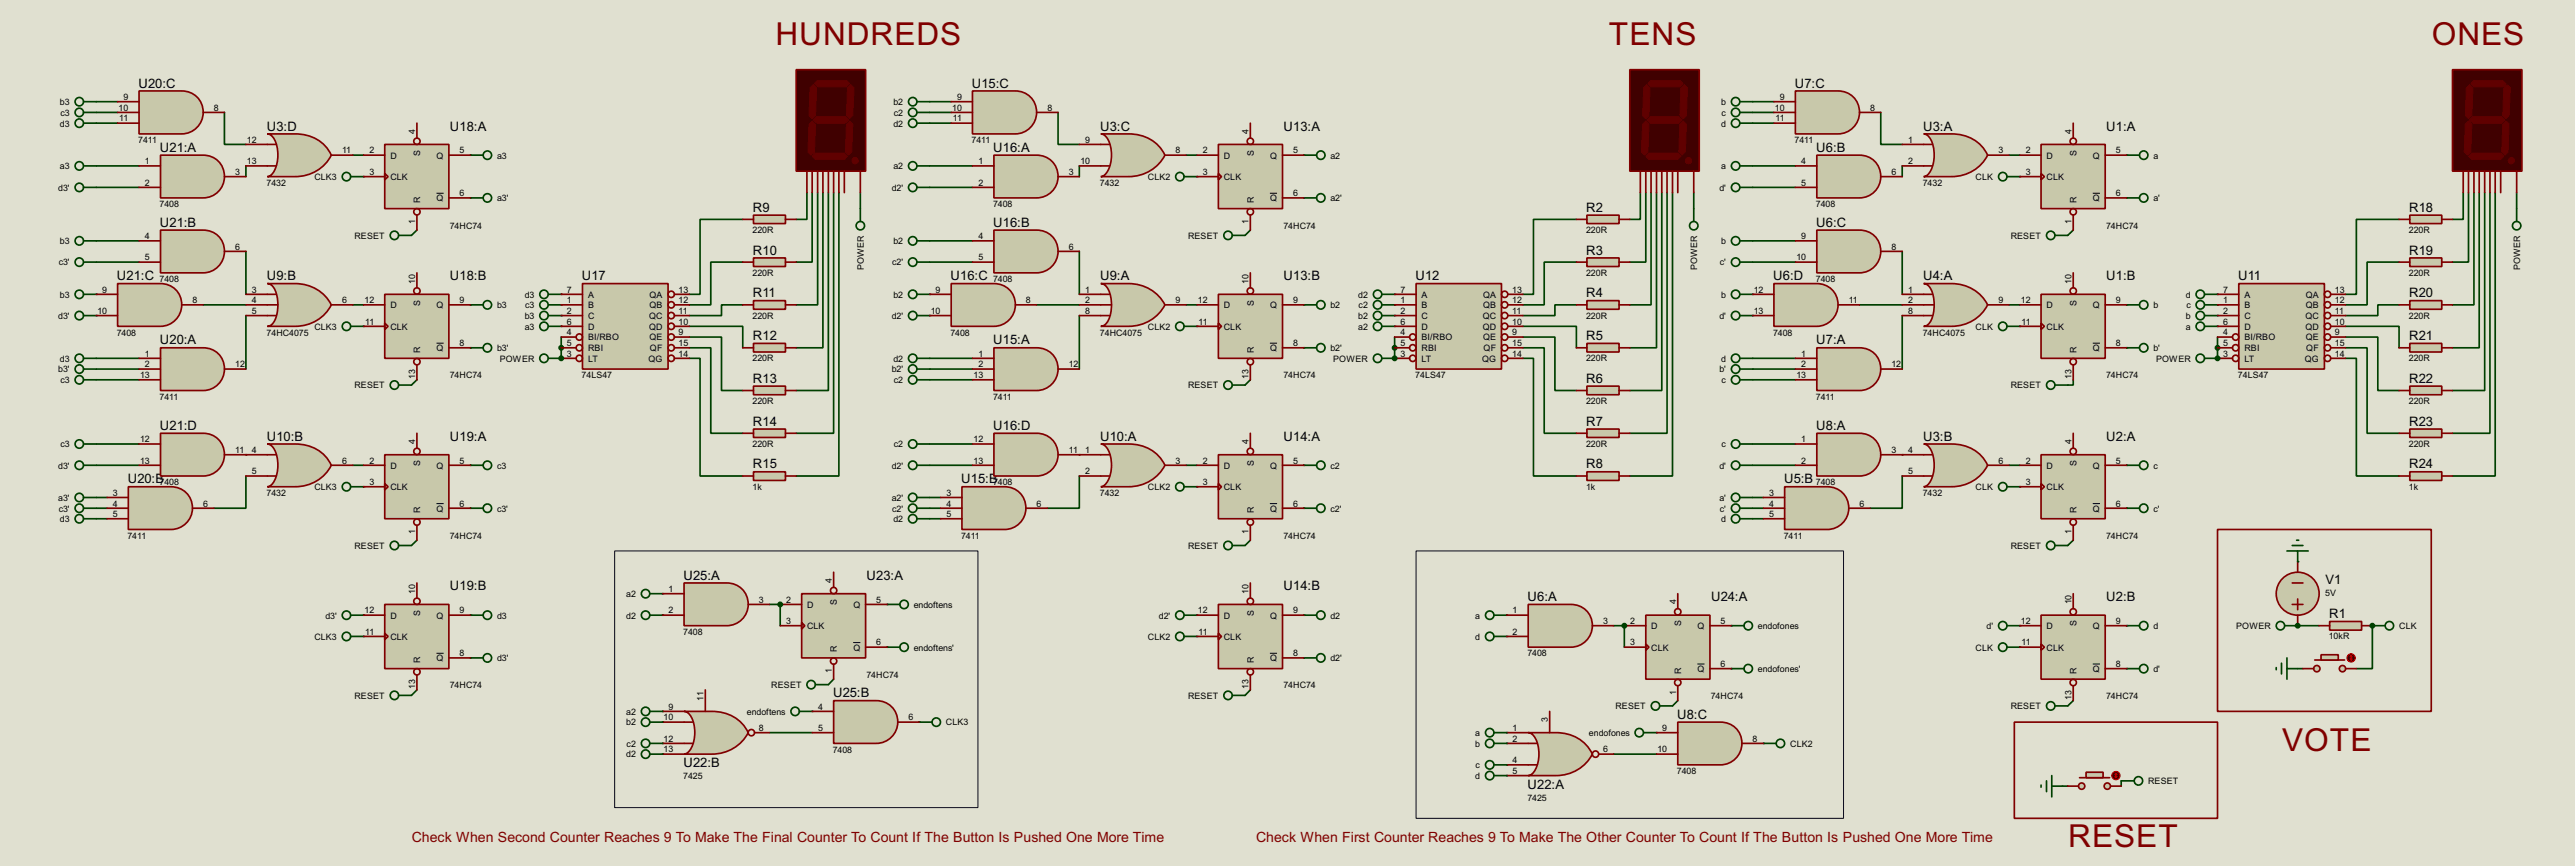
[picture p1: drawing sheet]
<svg xmlns="http://www.w3.org/2000/svg" width="612mm" height="206mm" viewBox="0 0 612 206" stroke-linecap="round" stroke-linejoin="round" font-family="sans-serif">
<defs><g id="words">
<g font-size="8.4" fill="#800000">
<text x="184.3" y="10.7">HUNDREDS</text>
<text x="382.4" y="10.7">TENS</text>
<text x="578" y="10.7">ONES</text>
<text x="542.4" y="178.4">VOTE</text>
<text x="491.6" y="201.2">RESET</text>
</g>
<g font-size="3.8" fill="#800000">
<text x="97.9" y="200">Check When Second Counter Reaches 9 To Make The Final Counter To Count If The Button Is Pushed One More Time</text>
<text x="298.6" y="200">Check When First Counter Reaches 9 To Make The Other Counter To Count If The Button Is Pushed One More Time</text>
</g>
<g font-size="3.5">
<text x="32.9" y="20.8">U20:C</text>
<text x="231" y="20.8">U15:C</text>
<text x="426.6" y="20.8">U7:C</text>
<text x="63.4" y="31">U3:D</text>
<text x="107" y="31">U18:A</text>
<text x="261.5" y="31">U3:C</text>
<text x="305.1" y="31">U13:A</text>
<text x="457.1" y="31">U3:A</text>
<text x="500.7" y="31">U1:A</text>
<text x="38" y="36">U21:A</text>
<text x="236.1" y="36">U16:A</text>
<text x="431.7" y="36">U6:B</text>
<text x="38" y="53.9">U21:B</text>
<text x="179" y="50.3">R9</text>
<text x="236.1" y="53.9">U16:B</text>
<text x="377.1" y="50.3">R2</text>
<text x="431.7" y="53.9">U6:C</text>
<text x="572.7" y="50.3">R18</text>
<text x="179" y="60.5">R10</text>
<text x="377.1" y="60.5">R3</text>
<text x="572.7" y="60.5">R19</text>
<text x="27.8" y="66.6">U21:C</text>
<text x="63.4" y="66.6">U9:B</text>
<text x="107" y="66.6">U18:B</text>
<text x="138.3" y="66.6">U17</text>
<text x="179" y="70.6">R11</text>
<text x="226" y="66.6">U16:C</text>
<text x="261.5" y="66.6">U9:A</text>
<text x="305.1" y="66.6">U13:B</text>
<text x="336.5" y="66.6">U12</text>
<text x="377.1" y="70.6">R4</text>
<text x="421.5" y="66.6">U6:D</text>
<text x="457.1" y="66.6">U4:A</text>
<text x="500.7" y="66.6">U1:B</text>
<text x="532" y="66.6">U11</text>
<text x="572.7" y="70.6">R20</text>
<text x="38" y="81.8">U20:A</text>
<text x="179" y="80.8">R12</text>
<text x="236.1" y="81.8">U15:A</text>
<text x="377.1" y="80.8">R5</text>
<text x="431.7" y="81.8">U7:A</text>
<text x="572.7" y="80.8">R21</text>
<text x="179" y="90.9">R13</text>
<text x="377.1" y="90.9">R6</text>
<text x="572.7" y="90.9">R22</text>
<text x="179" y="101.1">R14</text>
<text x="377.1" y="101.1">R7</text>
<text x="572.7" y="101.1">R23</text>
<text x="38" y="102.1">U21:D</text>
<text x="63.4" y="104.7">U10:B</text>
<text x="107" y="104.7">U19:A</text>
<text x="236.1" y="102.1">U16:D</text>
<text x="261.5" y="104.7">U10:A</text>
<text x="305.1" y="104.7">U14:A</text>
<text x="431.7" y="102.1">U8:A</text>
<text x="457.1" y="104.7">U3:B</text>
<text x="500.7" y="104.7">U2:A</text>
<text x="179" y="111.3">R15</text>
<text x="377.1" y="111.3">R8</text>
<text x="572.7" y="111.3">R24</text>
<text x="30.4" y="114.8">U20:B</text>
<text x="228.5" y="114.8">U15:B</text>
<text x="424.1" y="114.8">U5:B</text>
<text x="162.5" y="137.7">U25:A</text>
<text x="206" y="137.7">U23:A</text>
<text x="107" y="140.2">U19:B</text>
<text x="305.1" y="140.2">U14:B</text>
<text x="363.1" y="142.8">U6:A</text>
<text x="406.7" y="142.8">U24:A</text>
<text x="500.7" y="142.8">U2:B</text>
<text x="552.8" y="138.6">V1</text>
<text x="553.6" y="146.8">R1</text>
<text x="198" y="165.6">U25:B</text>
<text x="398.7" y="170.7">U8:C</text>
<text x="162.5" y="182.2">U22:B</text>
<text x="363.1" y="187.3">U22:A</text>
</g>
<g font-size="2.4">
<text x="29.4" y="23.7">9</text>
<text x="227.5" y="23.7">9</text>
<text x="423.1" y="23.7">9</text>
<text x="14.3" y="25">b3</text>
<text x="14.4" y="27.5">c3</text>
<text x="28.2" y="26.3">10</text>
<text x="28.4" y="28.9">11</text>
<text x="50.9" y="26.3">8</text>
<text x="212.4" y="25">b2</text>
<text x="212.5" y="27.5">c2</text>
<text x="226.4" y="26.3">10</text>
<text x="226.5" y="28.9">11</text>
<text x="249" y="26.3">8</text>
<text x="409.1" y="25">b</text>
<text x="409.2" y="27.5">c</text>
<text x="421.9" y="26.3">10</text>
<text x="422.1" y="28.9">11</text>
<text x="444.6" y="26.3">8</text>
<text x="14.3" y="30">d3</text>
<text x="32.9" y="34">7411</text>
<text x="58.7" y="33.9">12</text>
<text x="98.7" y="31.8" transform="rotate(-90 98.7 31.8)">4</text>
<text x="212.4" y="30">d2</text>
<text x="231" y="34">7411</text>
<text x="258" y="33.9">9</text>
<text x="296.8" y="31.8" transform="rotate(-90 296.8 31.8)">4</text>
<text x="409.1" y="30">d</text>
<text x="426.6" y="34">7411</text>
<text x="453.6" y="33.9">1</text>
<text x="492.4" y="31.8" transform="rotate(-90 492.4 31.8)">4</text>
<text x="14.3" y="40.2">a3</text>
<text x="34.5" y="39">1</text>
<text x="55.9" y="41.6">3</text>
<text x="58.7" y="39">13</text>
<text x="81.3" y="36.5">11</text>
<text x="87.8" y="36.5">2</text>
<text x="87.8" y="41.6">3</text>
<text x="92.8" y="37.7">D</text>
<text x="99.9" y="37" transform="rotate(-90 99.9 37)">S</text>
<text x="103.8" y="37.7">Q</text>
<text x="109.3" y="36.5">5</text>
<text x="118.2" y="37.7">a3</text>
<text x="212.4" y="40.2">a2</text>
<text x="232.6" y="39">1</text>
<text x="254.1" y="41.6">3</text>
<text x="256.8" y="39">10</text>
<text x="279.5" y="36.5">8</text>
<text x="285.9" y="36.5">2</text>
<text x="285.9" y="41.6">3</text>
<text x="290.9" y="37.7">D</text>
<text x="298" y="37" transform="rotate(-90 298 37)">S</text>
<text x="301.9" y="37.7">Q</text>
<text x="307.4" y="36.5">5</text>
<text x="316.3" y="37.7">a2</text>
<text x="409.1" y="40.2">a</text>
<text x="428.2" y="39">4</text>
<text x="449.6" y="41.6">6</text>
<text x="453.6" y="39">2</text>
<text x="475" y="36.5">3</text>
<text x="481.5" y="36.5">2</text>
<text x="481.5" y="41.6">3</text>
<text x="486.5" y="37.7">D</text>
<text x="493.6" y="37" transform="rotate(-90 493.6 37)">S</text>
<text x="497.5" y="37.7">Q</text>
<text x="503" y="36.5">5</text>
<text x="511.9" y="37.7">a</text>
<text x="13.9" y="45.3">d3'</text>
<text x="34.5" y="44.1">2</text>
<text x="63.4" y="44.1">7432</text>
<text x="74.7" y="42.7">CLK3</text>
<text x="92.8" y="42.7">CLK</text>
<text x="103.8" y="47.8">Q</text>
<text x="109.3" y="46.6">6</text>
<text x="118.2" y="47.8">a3'</text>
<text x="212" y="45.3">d2'</text>
<text x="232.6" y="44.1">2</text>
<text x="261.5" y="44.1">7432</text>
<text x="272.8" y="42.7">CLK2</text>
<text x="290.9" y="42.7">CLK</text>
<text x="301.9" y="47.8">Q</text>
<text x="307.4" y="46.6">6</text>
<text x="316.3" y="47.8">a2'</text>
<text x="408.7" y="45.3">d'</text>
<text x="428.2" y="44.1">5</text>
<text x="457.1" y="44.1">7432</text>
<text x="469.6" y="42.7">CLK</text>
<text x="486.5" y="42.7">CLK</text>
<text x="497.5" y="47.8">Q</text>
<text x="503" y="46.6">6</text>
<text x="511.9" y="47.8">a'</text>
<text x="38" y="49.2">7408</text>
<text x="98.7" y="53.3" transform="rotate(-90 98.7 53.3)">1</text>
<text x="99.9" y="48.3" transform="rotate(-90 99.9 48.3)">R</text>
<text x="236.1" y="49.2">7408</text>
<text x="296.8" y="53.3" transform="rotate(-90 296.8 53.3)">1</text>
<text x="298" y="48.3" transform="rotate(-90 298 48.3)">R</text>
<text x="431.7" y="49.2">7408</text>
<text x="492.4" y="53.3" transform="rotate(-90 492.4 53.3)">1</text>
<text x="493.6" y="48.3" transform="rotate(-90 493.6 48.3)">R</text>
<text x="14.3" y="58">b3</text>
<text x="34.5" y="56.8">4</text>
<text x="55.9" y="59.3">6</text>
<text x="84.2" y="56.7">RESET</text>
<text x="106.9" y="54.3">74HC74</text>
<text x="178.9" y="55.3">220R</text>
<text x="212.4" y="58">b2</text>
<text x="232.6" y="56.8">4</text>
<text x="254.1" y="59.3">6</text>
<text x="282.4" y="56.7">RESET</text>
<text x="305.1" y="54.3">74HC74</text>
<text x="377" y="55.3">220R</text>
<text x="409.1" y="58">b</text>
<text x="428.2" y="56.8">9</text>
<text x="449.6" y="59.3">8</text>
<text x="477.9" y="56.7">RESET</text>
<text x="500.6" y="54.3">74HC74</text>
<text x="572.6" y="55.3">220R</text>
<text x="14" y="63.1">c3'</text>
<text x="34.5" y="61.9">5</text>
<text x="178.9" y="65.5">220R</text>
<text x="205.3" y="64.2" transform="rotate(-90 205.3 64.2)">POWER</text>
<text x="212.1" y="63.1">c2'</text>
<text x="232.6" y="61.9">5</text>
<text x="377" y="65.5">220R</text>
<text x="403.4" y="64.2" transform="rotate(-90 403.4 64.2)">POWER</text>
<text x="408.8" y="63.1">c'</text>
<text x="427" y="61.9">10</text>
<text x="572.6" y="65.5">220R</text>
<text x="599" y="64.2" transform="rotate(-90 599 64.2)">POWER</text>
<text x="14.3" y="70.7">b3</text>
<text x="24.3" y="69.5">9</text>
<text x="38" y="67">7408</text>
<text x="45.8" y="72">8</text>
<text x="59.9" y="69.5">3</text>
<text x="59.9" y="72">4</text>
<text x="81.3" y="72">6</text>
<text x="86.7" y="72">12</text>
<text x="98.7" y="67.4" transform="rotate(-90 98.7 67.4)">10</text>
<text x="109.3" y="72">9</text>
<text x="124.8" y="70.7">d3</text>
<text x="134.8" y="69.5">7</text>
<text x="134.8" y="72">1</text>
<text x="139.8" y="70.7">A</text>
<text x="154.4" y="70.7">QA</text>
<text x="161.3" y="69.5">13</text>
<text x="161.3" y="72">12</text>
<text x="212.4" y="70.7">b2</text>
<text x="222.4" y="69.5">9</text>
<text x="236.1" y="67">7408</text>
<text x="243.9" y="72">8</text>
<text x="258" y="69.5">1</text>
<text x="258" y="72">2</text>
<text x="279.5" y="72">9</text>
<text x="284.8" y="72">12</text>
<text x="296.8" y="67.4" transform="rotate(-90 296.8 67.4)">10</text>
<text x="307.4" y="72">9</text>
<text x="322.9" y="70.7">d2</text>
<text x="332.9" y="69.5">7</text>
<text x="332.9" y="72">1</text>
<text x="337.9" y="70.7">A</text>
<text x="352.5" y="70.7">QA</text>
<text x="359.5" y="69.5">13</text>
<text x="359.5" y="72">12</text>
<text x="409.1" y="70.7">b</text>
<text x="416.9" y="69.5">12</text>
<text x="431.7" y="67">7408</text>
<text x="439.5" y="72">11</text>
<text x="453.6" y="69.5">1</text>
<text x="453.6" y="72">2</text>
<text x="475" y="72">9</text>
<text x="480.4" y="72">12</text>
<text x="492.4" y="67.4" transform="rotate(-90 492.4 67.4)">10</text>
<text x="503" y="72">9</text>
<text x="519.6" y="70.7">d</text>
<text x="528.5" y="69.5">7</text>
<text x="528.5" y="72">1</text>
<text x="533.5" y="70.7">A</text>
<text x="548.1" y="70.7">QA</text>
<text x="555" y="69.5">13</text>
<text x="555" y="72">12</text>
<text x="13.9" y="75.8">d3'</text>
<text x="23.2" y="74.6">10</text>
<text x="59.9" y="74.6">5</text>
<text x="86.8" y="77.1">11</text>
<text x="92.8" y="73.2">D</text>
<text x="99.9" y="72.6" transform="rotate(-90 99.9 72.6)">S</text>
<text x="103.8" y="73.2">Q</text>
<text x="118.2" y="73.2">b3</text>
<text x="124.8" y="75.8">b3</text>
<text x="124.9" y="73.2">c3</text>
<text x="134.8" y="74.6">2</text>
<text x="134.8" y="77.1">6</text>
<text x="139.8" y="73.2">B</text>
<text x="139.8" y="75.8">C</text>
<text x="154.3" y="75.8">QC</text>
<text x="154.4" y="73.2">QB</text>
<text x="161.3" y="74.6">11</text>
<text x="161.3" y="77.1">10</text>
<text x="178.9" y="75.7">220R</text>
<text x="212" y="75.8">d2'</text>
<text x="221.3" y="74.6">10</text>
<text x="258" y="74.6">8</text>
<text x="284.9" y="77.1">11</text>
<text x="290.9" y="73.2">D</text>
<text x="298" y="72.6" transform="rotate(-90 298 72.6)">S</text>
<text x="301.9" y="73.2">Q</text>
<text x="316.3" y="73.2">b2</text>
<text x="322.9" y="75.8">b2</text>
<text x="323" y="73.2">c2</text>
<text x="332.9" y="74.6">2</text>
<text x="332.9" y="77.1">6</text>
<text x="337.9" y="73.2">B</text>
<text x="337.9" y="75.8">C</text>
<text x="352.4" y="75.8">QC</text>
<text x="352.5" y="73.2">QB</text>
<text x="359.5" y="74.6">11</text>
<text x="359.5" y="77.1">10</text>
<text x="377" y="75.7">220R</text>
<text x="408.7" y="75.8">d'</text>
<text x="416.9" y="74.6">13</text>
<text x="453.6" y="74.6">8</text>
<text x="480.5" y="77.1">11</text>
<text x="486.5" y="73.2">D</text>
<text x="493.6" y="72.6" transform="rotate(-90 493.6 72.6)">S</text>
<text x="497.5" y="73.2">Q</text>
<text x="511.9" y="73.2">b</text>
<text x="519.6" y="75.8">b</text>
<text x="519.7" y="73.2">c</text>
<text x="528.5" y="74.6">2</text>
<text x="528.5" y="77.1">6</text>
<text x="533.5" y="73.2">B</text>
<text x="533.5" y="75.8">C</text>
<text x="548" y="75.8">QC</text>
<text x="548.1" y="73.2">QB</text>
<text x="555" y="74.6">11</text>
<text x="555" y="77.1">10</text>
<text x="572.6" y="75.7">220R</text>
<text x="27.8" y="79.7">7408</text>
<text x="63.4" y="79.7">74HC4075</text>
<text x="74.7" y="78.3">CLK3</text>
<text x="92.8" y="78.3">CLK</text>
<text x="99.9" y="83.8" transform="rotate(-90 99.9 83.8)">R</text>
<text x="103.8" y="83.4">Q</text>
<text x="109.3" y="82.2">8</text>
<text x="118.2" y="83.4">b3'</text>
<text x="124.8" y="78.3">a3</text>
<text x="134.8" y="79.7">4</text>
<text x="134.8" y="82.2">5</text>
<text x="139.8" y="78.3">D</text>
<text x="139.8" y="80.8">BI/RBO</text>
<text x="139.8" y="83.4">RBI</text>
<text x="154.3" y="78.3">QD</text>
<text x="154.4" y="80.8">QE</text>
<text x="154.5" y="83.4">QF</text>
<text x="161.3" y="79.7">9</text>
<text x="161.3" y="82.2">15</text>
<text x="225.9" y="79.7">7408</text>
<text x="261.5" y="79.7">74HC4075</text>
<text x="272.8" y="78.3">CLK2</text>
<text x="290.9" y="78.3">CLK</text>
<text x="298" y="83.8" transform="rotate(-90 298 83.8)">R</text>
<text x="301.9" y="83.4">Q</text>
<text x="307.4" y="82.2">8</text>
<text x="316.3" y="83.4">b2'</text>
<text x="322.9" y="78.3">a2</text>
<text x="332.9" y="79.7">4</text>
<text x="332.9" y="82.2">5</text>
<text x="337.9" y="78.3">D</text>
<text x="337.9" y="80.8">BI/RBO</text>
<text x="337.9" y="83.4">RBI</text>
<text x="352.4" y="78.3">QD</text>
<text x="352.5" y="80.8">QE</text>
<text x="352.6" y="83.4">QF</text>
<text x="359.5" y="79.7">9</text>
<text x="359.5" y="82.2">15</text>
<text x="421.5" y="79.7">7408</text>
<text x="457.1" y="79.7">74HC4075</text>
<text x="469.6" y="78.3">CLK</text>
<text x="486.5" y="78.3">CLK</text>
<text x="493.6" y="83.8" transform="rotate(-90 493.6 83.8)">R</text>
<text x="497.5" y="83.4">Q</text>
<text x="503" y="82.2">8</text>
<text x="511.9" y="83.4">b'</text>
<text x="519.6" y="78.3">a</text>
<text x="528.5" y="79.7">4</text>
<text x="528.5" y="82.2">5</text>
<text x="533.5" y="78.3">D</text>
<text x="533.5" y="80.8">BI/RBO</text>
<text x="533.5" y="83.4">RBI</text>
<text x="548" y="78.3">QD</text>
<text x="548.1" y="80.8">QE</text>
<text x="548.2" y="83.4">QF</text>
<text x="555" y="79.7">9</text>
<text x="555" y="82.2">15</text>
<text x="13.9" y="88.5">b3'</text>
<text x="14.3" y="85.9">d3</text>
<text x="33.3" y="89.8">13</text>
<text x="34.5" y="84.7">1</text>
<text x="34.5" y="87.3">2</text>
<text x="55.9" y="87.3">12</text>
<text x="98.7" y="90" transform="rotate(-90 98.7 90)">13</text>
<text x="106.9" y="89.9">74HC74</text>
<text x="118.8" y="85.9">POWER</text>
<text x="134.8" y="84.7">3</text>
<text x="138.3" y="89.9">74LS47</text>
<text x="139.8" y="85.9">LT</text>
<text x="154.1" y="85.9">QG</text>
<text x="161.3" y="84.7">14</text>
<text x="178.9" y="85.8">220R</text>
<text x="212" y="88.5">b2'</text>
<text x="212.4" y="85.9">d2</text>
<text x="231.4" y="89.8">13</text>
<text x="232.6" y="84.7">1</text>
<text x="232.6" y="87.3">2</text>
<text x="254.1" y="87.3">12</text>
<text x="296.8" y="90" transform="rotate(-90 296.8 90)">13</text>
<text x="305.1" y="89.9">74HC74</text>
<text x="316.9" y="85.9">POWER</text>
<text x="332.9" y="84.7">3</text>
<text x="336.4" y="89.9">74LS47</text>
<text x="337.9" y="85.9">LT</text>
<text x="352.3" y="85.9">QG</text>
<text x="359.5" y="84.7">14</text>
<text x="377" y="85.8">220R</text>
<text x="408.7" y="88.5">b'</text>
<text x="409.1" y="85.9">d</text>
<text x="427" y="89.8">13</text>
<text x="428.2" y="84.7">1</text>
<text x="428.2" y="87.3">2</text>
<text x="449.6" y="87.3">12</text>
<text x="492.4" y="90" transform="rotate(-90 492.4 90)">13</text>
<text x="500.6" y="89.9">74HC74</text>
<text x="512.5" y="85.9">POWER</text>
<text x="528.5" y="84.7">3</text>
<text x="532" y="89.9">74LS47</text>
<text x="533.5" y="85.9">LT</text>
<text x="547.8" y="85.9">QG</text>
<text x="555" y="84.7">14</text>
<text x="572.6" y="85.8">220R</text>
<text x="14.4" y="91">c3</text>
<text x="38" y="95">7411</text>
<text x="84.2" y="92.3">RESET</text>
<text x="178.9" y="96">220R</text>
<text x="212.5" y="91">c2</text>
<text x="236.1" y="95">7411</text>
<text x="282.4" y="92.3">RESET</text>
<text x="377" y="96">220R</text>
<text x="409.2" y="91">c</text>
<text x="431.7" y="95">7411</text>
<text x="477.9" y="92.3">RESET</text>
<text x="572.6" y="96">220R</text>
<text x="14.4" y="106.3">c3</text>
<text x="33.3" y="105.1">12</text>
<text x="55.9" y="107.6">11</text>
<text x="59.9" y="107.6">4</text>
<text x="98.7" y="105.5" transform="rotate(-90 98.7 105.5)">4</text>
<text x="178.9" y="106.1">220R</text>
<text x="212.5" y="106.3">c2</text>
<text x="231.4" y="105.1">12</text>
<text x="254.1" y="107.6">11</text>
<text x="258" y="107.6">1</text>
<text x="296.8" y="105.5" transform="rotate(-90 296.8 105.5)">4</text>
<text x="377" y="106.1">220R</text>
<text x="409.2" y="106.3">c</text>
<text x="428.2" y="105.1">1</text>
<text x="449.6" y="107.6">3</text>
<text x="453.6" y="107.6">4</text>
<text x="492.4" y="105.5" transform="rotate(-90 492.4 105.5)">4</text>
<text x="572.6" y="106.1">220R</text>
<text x="13.9" y="111.3">d3'</text>
<text x="33.3" y="110.1">13</text>
<text x="59.9" y="112.7">5</text>
<text x="81.3" y="110.1">6</text>
<text x="87.8" y="110.1">2</text>
<text x="92.8" y="111.3">D</text>
<text x="99.9" y="110.7" transform="rotate(-90 99.9 110.7)">S</text>
<text x="103.8" y="111.3">Q</text>
<text x="109.3" y="110.1">5</text>
<text x="118.2" y="111.3">c3</text>
<text x="212" y="111.3">d2'</text>
<text x="231.4" y="110.1">13</text>
<text x="258" y="112.7">2</text>
<text x="279.5" y="110.1">3</text>
<text x="285.9" y="110.1">2</text>
<text x="290.9" y="111.3">D</text>
<text x="298" y="110.7" transform="rotate(-90 298 110.7)">S</text>
<text x="301.9" y="111.3">Q</text>
<text x="307.4" y="110.1">5</text>
<text x="316.3" y="111.3">c2</text>
<text x="408.7" y="111.3">d'</text>
<text x="428.2" y="110.1">2</text>
<text x="453.6" y="112.7">5</text>
<text x="475" y="110.1">6</text>
<text x="481.5" y="110.1">2</text>
<text x="486.5" y="111.3">D</text>
<text x="493.6" y="110.7" transform="rotate(-90 493.6 110.7)">S</text>
<text x="497.5" y="111.3">Q</text>
<text x="503" y="110.1">5</text>
<text x="511.9" y="111.3">c</text>
<text x="13.9" y="119">a3'</text>
<text x="26.8" y="117.8">3</text>
<text x="38" y="115.3">7408</text>
<text x="63.4" y="117.8">7432</text>
<text x="74.7" y="116.4">CLK3</text>
<text x="87.8" y="115.2">3</text>
<text x="92.8" y="116.4">CLK</text>
<text x="178.9" y="116.3">1k</text>
<text x="212" y="119">a2'</text>
<text x="225" y="117.8">3</text>
<text x="236.1" y="115.3">7408</text>
<text x="261.5" y="117.8">7432</text>
<text x="272.8" y="116.4">CLK2</text>
<text x="285.9" y="115.2">3</text>
<text x="290.9" y="116.4">CLK</text>
<text x="377" y="116.3">1k</text>
<text x="408.7" y="119">a'</text>
<text x="420.5" y="117.8">3</text>
<text x="431.7" y="115.3">7408</text>
<text x="457.1" y="117.8">7432</text>
<text x="469.6" y="116.4">CLK</text>
<text x="481.5" y="115.2">3</text>
<text x="486.5" y="116.4">CLK</text>
<text x="572.6" y="116.3">1k</text>
<text x="14" y="121.5">c3'</text>
<text x="14.3" y="124">d3</text>
<text x="26.8" y="120.3">4</text>
<text x="26.8" y="122.8">5</text>
<text x="48.3" y="120.3">6</text>
<text x="99.9" y="121.9" transform="rotate(-90 99.9 121.9)">R</text>
<text x="103.8" y="121.5">Q</text>
<text x="109.3" y="120.3">6</text>
<text x="118.2" y="121.5">c3'</text>
<text x="212.1" y="121.5">c2'</text>
<text x="212.4" y="124">d2</text>
<text x="225" y="120.3">4</text>
<text x="225" y="122.8">5</text>
<text x="246.4" y="120.3">6</text>
<text x="298" y="121.9" transform="rotate(-90 298 121.9)">R</text>
<text x="301.9" y="121.5">Q</text>
<text x="307.4" y="120.3">6</text>
<text x="316.3" y="121.5">c2'</text>
<text x="408.8" y="121.5">c'</text>
<text x="409.1" y="124">d</text>
<text x="420.5" y="120.3">4</text>
<text x="420.5" y="122.8">5</text>
<text x="442" y="120.3">6</text>
<text x="493.6" y="121.9" transform="rotate(-90 493.6 121.9)">R</text>
<text x="497.5" y="121.5">Q</text>
<text x="503" y="120.3">6</text>
<text x="511.9" y="121.5">c'</text>
<text x="30.3" y="128">7411</text>
<text x="84.2" y="130.4">RESET</text>
<text x="98.7" y="126.9" transform="rotate(-90 98.7 126.9)">1</text>
<text x="106.9" y="128">74HC74</text>
<text x="228.5" y="128">7411</text>
<text x="282.4" y="130.4">RESET</text>
<text x="296.8" y="126.9" transform="rotate(-90 296.8 126.9)">1</text>
<text x="305.1" y="128">74HC74</text>
<text x="424" y="128">7411</text>
<text x="477.9" y="130.4">RESET</text>
<text x="492.4" y="126.9" transform="rotate(-90 492.4 126.9)">1</text>
<text x="500.6" y="128">74HC74</text>
<text x="98.7" y="141" transform="rotate(-90 98.7 141)">10</text>
<text x="148.9" y="141.8">a2</text>
<text x="158.9" y="140.6">1</text>
<text x="180.4" y="143.2">3</text>
<text x="186.9" y="143.2">2</text>
<text x="197.8" y="138.5" transform="rotate(-90 197.8 138.5)">4</text>
<text x="199" y="143.7" transform="rotate(-90 199 143.7)">S</text>
<text x="208.3" y="143.2">5</text>
<text x="296.8" y="141" transform="rotate(-90 296.8 141)">10</text>
<text x="398.4" y="143.6" transform="rotate(-90 398.4 143.6)">4</text>
<text x="492.4" y="143.6" transform="rotate(-90 492.4 143.6)">10</text>
<text x="552.7" y="141.6">5V</text>
<text x="77.4" y="146.9">d3'</text>
<text x="86.7" y="145.7">12</text>
<text x="92.8" y="146.9">D</text>
<text x="99.9" y="146.2" transform="rotate(-90 99.9 146.2)">S</text>
<text x="103.8" y="146.9">Q</text>
<text x="109.3" y="145.7">9</text>
<text x="118.2" y="146.9">d3</text>
<text x="148.9" y="146.9">d2</text>
<text x="158.9" y="145.7">2</text>
<text x="186.9" y="148.2">3</text>
<text x="191.8" y="144.4">D</text>
<text x="191.8" y="149.4">CLK</text>
<text x="202.8" y="144.4">Q</text>
<text x="217.2" y="144.4">endoftens</text>
<text x="275.5" y="146.9">d2'</text>
<text x="284.8" y="145.7">12</text>
<text x="290.9" y="146.9">D</text>
<text x="298" y="146.2" transform="rotate(-90 298 146.2)">S</text>
<text x="301.9" y="146.9">Q</text>
<text x="307.4" y="145.7">9</text>
<text x="316.3" y="146.9">d2</text>
<text x="350.7" y="146.9">a</text>
<text x="359.6" y="145.7">1</text>
<text x="381.1" y="148.2">3</text>
<text x="387.5" y="148.2">2</text>
<text x="392.5" y="149.4">D</text>
<text x="399.6" y="148.8" transform="rotate(-90 399.6 148.8)">S</text>
<text x="403.5" y="149.4">Q</text>
<text x="409" y="148.2">5</text>
<text x="417.9" y="149.4">endofones</text>
<text x="472.2" y="149.4">d'</text>
<text x="480.4" y="148.2">12</text>
<text x="486.5" y="149.4">D</text>
<text x="493.6" y="148.8" transform="rotate(-90 493.6 148.8)">S</text>
<text x="497.5" y="149.4">Q</text>
<text x="503" y="148.2">9</text>
<text x="511.9" y="149.4">d</text>
<text x="531.5" y="149.4">POWER</text>
<text x="570.3" y="149.4">CLK</text>
<text x="74.7" y="152">CLK3</text>
<text x="86.8" y="150.8">11</text>
<text x="92.8" y="152">CLK</text>
<text x="109.3" y="155.9">8</text>
<text x="162.4" y="150.8">7408</text>
<text x="199" y="154.9" transform="rotate(-90 199 154.9)">R</text>
<text x="202.8" y="154.5">Q</text>
<text x="208.3" y="153.3">6</text>
<text x="217.2" y="154.5">endoftens'</text>
<text x="272.8" y="152">CLK2</text>
<text x="284.9" y="150.8">11</text>
<text x="290.9" y="152">CLK</text>
<text x="307.4" y="155.9">8</text>
<text x="350.7" y="152">d</text>
<text x="359.6" y="150.8">2</text>
<text x="363.1" y="155.9">7408</text>
<text x="387.5" y="153.3">3</text>
<text x="392.5" y="154.5">CLK</text>
<text x="469.6" y="154.5">CLK</text>
<text x="480.5" y="153.3">11</text>
<text x="486.5" y="154.5">CLK</text>
<text x="553.6" y="151.9">10kR</text>
<text x="99.9" y="157.5" transform="rotate(-90 99.9 157.5)">R</text>
<text x="103.8" y="157.1">Q</text>
<text x="118.2" y="157.1">d3'</text>
<text x="197.8" y="160" transform="rotate(-90 197.8 160)">1</text>
<text x="206" y="161">74HC74</text>
<text x="298" y="157.5" transform="rotate(-90 298 157.5)">R</text>
<text x="301.9" y="157.1">Q</text>
<text x="316.3" y="157.1">d2'</text>
<text x="399.6" y="160" transform="rotate(-90 399.6 160)">R</text>
<text x="403.5" y="159.6">Q</text>
<text x="409" y="158.4">6</text>
<text x="417.9" y="159.6">endofones'</text>
<text x="493.6" y="160" transform="rotate(-90 493.6 160)">R</text>
<text x="497.5" y="159.6">Q</text>
<text x="503" y="158.4">8</text>
<text x="511.9" y="159.6">d'</text>
<text x="84.2" y="166">RESET</text>
<text x="98.7" y="163.6" transform="rotate(-90 98.7 163.6)">13</text>
<text x="106.9" y="163.5">74HC74</text>
<text x="167.3" y="166.4" transform="rotate(-90 167.3 166.4)">11</text>
<text x="183.3" y="163.4">RESET</text>
<text x="282.4" y="166">RESET</text>
<text x="296.8" y="163.6" transform="rotate(-90 296.8 163.6)">13</text>
<text x="305.1" y="163.5">74HC74</text>
<text x="398.4" y="165" transform="rotate(-90 398.4 165)">1</text>
<text x="406.7" y="166.1">74HC74</text>
<text x="492.4" y="166.2" transform="rotate(-90 492.4 166.2)">13</text>
<text x="500.6" y="166.1">74HC74</text>
<text x="148.9" y="169.8">a2</text>
<text x="148.9" y="172.3">b2</text>
<text x="157.8" y="171.1">10</text>
<text x="158.9" y="168.6">9</text>
<text x="177.6" y="169.8">endoftens</text>
<text x="180.4" y="173.6">8</text>
<text x="194.5" y="168.6">4</text>
<text x="194.5" y="173.6">5</text>
<text x="216" y="171.1">6</text>
<text x="224.8" y="172.3">CLK3</text>
<text x="359.6" y="173.6">1</text>
<text x="368" y="171.5" transform="rotate(-90 368 171.5)">3</text>
<text x="384" y="168.5">RESET</text>
<text x="395.1" y="173.6">9</text>
<text x="477.9" y="168.5">RESET</text>
<text x="148.9" y="179.9">d2</text>
<text x="149" y="177.4">c2</text>
<text x="157.8" y="176.2">12</text>
<text x="157.8" y="178.7">13</text>
<text x="198" y="178.8">7408</text>
<text x="350.7" y="174.8">a</text>
<text x="350.7" y="177.4">b</text>
<text x="359.6" y="176.2">2</text>
<text x="377.7" y="174.8">endofones</text>
<text x="381.1" y="178.7">6</text>
<text x="394" y="178.7">10</text>
<text x="416.6" y="176.2">8</text>
<text x="425.5" y="177.4">CLK2</text>
<text x="162.4" y="185.1">7425</text>
<text x="350.7" y="185">d</text>
<text x="350.8" y="182.5">c</text>
<text x="359.6" y="181.3">4</text>
<text x="359.6" y="183.8">5</text>
<text x="398.6" y="183.9">7408</text>
<text x="363.1" y="190.2">7425</text>
<text x="510.6" y="186.3">RESET</text>
</g>
</g></defs>
<path d="M0 0h612.1v205.7h-612.1z" fill="#e0e0d0"/>
<path d="M585.5 45.8v6.3h-2.5M586.8 45.8v16.5h-3.8M588.1 45.8v26.6h-5.1M589.3 45.8v36.8h-6.3M590.6 45.8v47h-7.6M591.9 45.8v57.1h-8.9M593.1 45.8v67.3h-10.1" fill="none" stroke="#004000" stroke-width=".4"/>
<circle cx="546.2" cy="133.4" r=".2" fill="#004000"/>
<path d="M546.2 158.8h1.2" fill="none" stroke="#004000" stroke-width=".4"/>
<circle cx="527.1" cy="69.9" r=".2" fill="#004000"/>
<path d="M570.3 52.1h-10.2v17.8h-2.5" fill="none" stroke="#004000" stroke-width=".4"/>
<circle cx="527.1" cy="72.4" r=".2" fill="#004000"/>
<path d="M570.3 62.3h-7.6v10.1h-5.1" fill="none" stroke="#004000" stroke-width=".4"/>
<circle cx="527.1" cy="75" r=".2" fill="#004000"/>
<path d="M570.3 72.4h-5.1v2.6h-7.6" fill="none" stroke="#004000" stroke-width=".4"/>
<circle cx="527.1" cy="77.5" r=".2" fill="#004000"/>
<path d="M557.6 77.5h12.7v5.1M527.1 80.1v2.5M557.6 80.1h7.6v12.7h5.1" fill="none" stroke="#004000" stroke-width=".4"/>
<circle cx="527.1" cy="82.6" r=".2" fill="#004000"/>
<path d="M557.6 82.6h5.1v20.3h7.6M557.6 85.1h2.5v28h10.2" fill="none" stroke="#004000" stroke-width=".4"/>
<circle cx="563.9" cy="148.6" r=".2" fill="#004000"/>
<path d="M563.9 148.6v10.2h-3.8" fill="none" stroke="#004000" stroke-width=".4"/>
<circle cx="563.9" cy="148.6" r=".2" fill="#004000"/>
<path d="M546.2 148.6h5" fill="none" stroke="#004000" stroke-width=".4"/>
<circle cx="546.2" cy="148.6" r=".2" fill="#004000"/>
<path d="M527.1 82.6v2.5" fill="none" stroke="#004000" stroke-width=".4"/>
<circle cx="527.1" cy="85.1" r=".2" fill="#004000"/>
<g fill="none" stroke="#004000" stroke-width=".4">
<path d="M416.6 24.2h5.1M416.6 26.7h5.1M416.6 29.3h5.1M416.6 39.4h10.2M447.1 26.7v7.6h5.1M452.2 39.4v2.6M416.6 44.5h10.2M416.6 57.2h10.2M452.2 59.7v10.2M598.2 45.8v3.8M416.6 62.3h10.2M452.2 75v12.7"/>
<path d="M416.6 85.1h10.2M416.6 87.7h10.2M416.6 90.2h10.2M416.6 118.2h2.6M452.2 113.1v7.6h-7.6M416.6 120.7h2.6M416.6 123.2h2.6"/>
</g>
<g fill="#004000">
<circle cx="416.6" cy="69.9" r=".2"/>
<circle cx="416.6" cy="75" r=".2"/>
</g>
<path d="M442 72.4h10.2M416.6 105.5h10.2M416.6 110.5h10.2" fill="none" stroke="#004000" stroke-width=".4"/>
<circle cx="452.2" cy="108" r=".2" fill="#004000"/>
<path d="M389.9 45.8v6.3h-2.5M391.2 45.8v16.5h-3.8M392.5 45.8v26.6h-5.1M393.8 45.8v36.8h-6.4M395 45.8v47h-7.6M396.3 45.8v57.1h-8.9M397.6 45.8v67.3h-10.2" fill="none" stroke="#004000" stroke-width=".4"/>
<circle cx="331.5" cy="69.9" r=".2" fill="#004000"/>
<path d="M374.7 52.1h-10.2v17.8h-2.5" fill="none" stroke="#004000" stroke-width=".4"/>
<circle cx="331.5" cy="72.4" r=".2" fill="#004000"/>
<path d="M374.7 62.3h-7.6v10.1h-5.1" fill="none" stroke="#004000" stroke-width=".4"/>
<circle cx="331.5" cy="75" r=".2" fill="#004000"/>
<path d="M374.7 72.4h-5.1v2.6h-7.6" fill="none" stroke="#004000" stroke-width=".4"/>
<circle cx="331.5" cy="77.5" r=".2" fill="#004000"/>
<path d="M362 77.5h12.7v5.1M331.5 80.1v2.5M362 80.1h7.6v12.7h5.1" fill="none" stroke="#004000" stroke-width=".4"/>
<circle cx="331.5" cy="82.6" r=".2" fill="#004000"/>
<path d="M282 36.9h2.5M362 82.6h5.1v20.3h7.6M362 85.1h2.5v28h10.2" fill="none" stroke="#004000" stroke-width=".4"/>
<g fill="#004000">
<circle cx="309.9" cy="36.9" r=".2"/>
<circle cx="284.5" cy="42" r=".2"/>
<circle cx="309.9" cy="47" r=".2"/>
</g>
<path d="M282 72.4h2.5" fill="none" stroke="#004000" stroke-width=".4"/>
<g fill="#004000">
<circle cx="309.9" cy="72.4" r=".2"/>
<circle cx="284.5" cy="77.5" r=".2"/>
<circle cx="309.9" cy="82.6" r=".2"/>
</g>
<path d="M282 110.5h2.5" fill="none" stroke="#004000" stroke-width=".4"/>
<g fill="#004000">
<circle cx="309.9" cy="110.5" r=".2"/>
<circle cx="284.5" cy="115.6" r=".2"/>
<circle cx="309.9" cy="120.7" r=".2"/>
</g>
<path d="M331.5 82.6v2.5" fill="none" stroke="#004000" stroke-width=".4"/>
<circle cx="331.5" cy="85.1" r=".2" fill="#004000"/>
<g fill="none" stroke="#004000" stroke-width=".4">
<path d="M221 24.2h5.1M221 26.7h5.1M221 29.3h5.1M221 39.4h10.2M251.5 26.7v7.6h5.1M256.6 39.4v2.6M221 44.5h10.2M221 57.2h10.2M256.6 59.7v10.2M402.6 45.8v3.8M221 62.3h10.2M256.6 75v12.7"/>
<path d="M221 85.1h10.2M221 87.7h10.2M221 90.2h10.2M221 118.2h2.6M256.6 113.1v7.6h-7.6M221 120.7h2.6M221 123.2h2.6"/>
</g>
<g fill="#004000">
<circle cx="221" cy="69.9" r=".2"/>
<circle cx="221" cy="75" r=".2"/>
</g>
<path d="M246.4 72.4h10.2M221 105.5h10.2M221 110.5h10.2" fill="none" stroke="#004000" stroke-width=".4"/>
<g fill="#004000">
<circle cx="256.6" cy="108" r=".2"/>
<circle cx="284.5" cy="146.1" r=".2"/>
<circle cx="309.9" cy="146.1" r=".2"/>
<circle cx="284.5" cy="151.2" r=".2"/>
<circle cx="309.9" cy="156.3" r=".2"/>
</g>
<path d="M191.8 45.8v6.3h-2.5M193.1 45.8v16.5h-3.8M194.4 45.8v26.6h-5.1M195.6 45.8v36.8h-6.3M196.9 45.8v47h-7.6M198.2 45.8v57.1h-8.9M199.4 45.8v67.3h-10.1" fill="none" stroke="#004000" stroke-width=".4"/>
<circle cx="133.4" cy="69.9" r=".2" fill="#004000"/>
<path d="M176.6 52.1h-10.2v17.8h-2.5" fill="none" stroke="#004000" stroke-width=".4"/>
<circle cx="133.4" cy="72.4" r=".2" fill="#004000"/>
<path d="M176.6 62.3h-7.6v10.1h-5.1" fill="none" stroke="#004000" stroke-width=".4"/>
<circle cx="133.4" cy="75" r=".2" fill="#004000"/>
<path d="M176.6 72.4h-5.1v2.6h-7.6" fill="none" stroke="#004000" stroke-width=".4"/>
<circle cx="133.4" cy="77.5" r=".2" fill="#004000"/>
<path d="M163.9 77.5h12.7v5.1M133.4 80.1v2.5M163.9 80.1h7.6v12.7h5.1" fill="none" stroke="#004000" stroke-width=".4"/>
<circle cx="133.4" cy="82.6" r=".2" fill="#004000"/>
<path d="M83.9 36.9h2.5M163.9 82.6h5.1v20.3h7.6M163.9 85.1h2.5v28h10.2" fill="none" stroke="#004000" stroke-width=".4"/>
<g fill="#004000">
<circle cx="111.8" cy="36.9" r=".2"/>
<circle cx="86.4" cy="42" r=".2"/>
<circle cx="111.8" cy="47" r=".2"/>
</g>
<path d="M83.9 72.4h2.5" fill="none" stroke="#004000" stroke-width=".4"/>
<g fill="#004000">
<circle cx="111.8" cy="72.4" r=".2"/>
<circle cx="86.4" cy="77.5" r=".2"/>
<circle cx="111.8" cy="82.6" r=".2"/>
</g>
<path d="M83.9 110.5h2.5" fill="none" stroke="#004000" stroke-width=".4"/>
<g fill="#004000">
<circle cx="111.8" cy="110.5" r=".2"/>
<circle cx="86.4" cy="115.6" r=".2"/>
<circle cx="111.8" cy="120.7" r=".2"/>
</g>
<path d="M133.4 82.6v2.5" fill="none" stroke="#004000" stroke-width=".4"/>
<circle cx="133.4" cy="85.1" r=".2" fill="#004000"/>
<g fill="none" stroke="#004000" stroke-width=".4">
<path d="M22.9 24.2h5.1M22.9 26.7h5.1M22.9 29.3h5.1M22.9 39.4h10.2M53.4 26.7v7.6h5.1M58.5 39.4v2.6M22.9 44.5h10.2M22.9 57.2h10.2M58.5 59.7v10.2M204.5 45.8v3.8M22.9 62.3h10.2M58.5 75v12.7"/>
<path d="M22.9 85.1h10.2M22.9 87.7h10.2M22.9 90.2h10.2M22.9 118.2h2.6M58.5 113.1v7.6h-7.6M22.9 120.7h2.6M22.9 123.2h2.6"/>
</g>
<g fill="#004000">
<circle cx="22.9" cy="69.9" r=".2"/>
<circle cx="22.9" cy="75" r=".2"/>
</g>
<path d="M48.3 72.4h10.2M22.9 105.5h10.2M22.9 110.5h10.2" fill="none" stroke="#004000" stroke-width=".4"/>
<g fill="#004000">
<circle cx="58.5" cy="108" r=".2"/>
<circle cx="86.4" cy="146.1" r=".2"/>
<circle cx="111.8" cy="146.1" r=".2"/>
<circle cx="86.4" cy="151.2" r=".2"/>
<circle cx="111.8" cy="156.3" r=".2"/>
<circle cx="358.2" cy="174" r=".2"/>
<circle cx="358.2" cy="176.6" r=".2"/>
<circle cx="358.2" cy="181.7" r=".2"/>
<circle cx="358.2" cy="184.2" r=".2"/>
<circle cx="411.5" cy="148.6" r=".2"/>
<circle cx="411.5" cy="158.8" r=".2"/>
<circle cx="358.2" cy="146.1" r=".2"/>
<circle cx="358.2" cy="151.2" r=".2"/>
</g>
<path d="M383.6 148.6h2.5" fill="none" stroke="#004000" stroke-width=".4"/>
<circle cx="386.1" cy="148.6" r=".2" fill="#004000"/>
<path d="M386.1 148.6v5.1" fill="none" stroke="#004000" stroke-width=".4"/>
<circle cx="393.8" cy="174" r=".2" fill="#004000"/>
<path d="M383.6 179.1h10.2" fill="none" stroke="#004000" stroke-width=".4"/>
<g fill="#004000">
<circle cx="419.2" cy="176.6" r=".2"/>
<circle cx="157.5" cy="169" r=".2"/>
<circle cx="157.5" cy="171.5" r=".2"/>
<circle cx="157.5" cy="176.6" r=".2"/>
<circle cx="157.5" cy="179.1" r=".2"/>
<circle cx="210.9" cy="143.6" r=".2"/>
<circle cx="210.9" cy="153.7" r=".2"/>
<circle cx="157.5" cy="141" r=".2"/>
<circle cx="157.5" cy="146.1" r=".2"/>
</g>
<path d="M182.9 143.6h2.6" fill="none" stroke="#004000" stroke-width=".4"/>
<circle cx="185.5" cy="143.6" r=".2" fill="#004000"/>
<path d="M185.5 143.6v5" fill="none" stroke="#004000" stroke-width=".4"/>
<circle cx="193.1" cy="169" r=".2" fill="#004000"/>
<path d="M182.9 174h10.2" fill="none" stroke="#004000" stroke-width=".4"/>
<g fill="#004000">
<circle cx="218.5" cy="171.5" r=".2"/>
<circle cx="480.1" cy="148.6" r=".2"/>
<circle cx="505.5" cy="148.6" r=".2"/>
<circle cx="480.1" cy="153.7" r=".2"/>
<circle cx="505.5" cy="158.8" r=".2"/>
</g>
<path d="M477.6 110.5h2.5" fill="none" stroke="#004000" stroke-width=".4"/>
<g fill="#004000">
<circle cx="505.5" cy="110.5" r=".2"/>
<circle cx="480.1" cy="115.6" r=".2"/>
<circle cx="505.5" cy="120.7" r=".2"/>
</g>
<path d="M477.6 72.4h2.5" fill="none" stroke="#004000" stroke-width=".4"/>
<g fill="#004000">
<circle cx="505.5" cy="72.4" r=".2"/>
<circle cx="480.1" cy="77.5" r=".2"/>
<circle cx="505.5" cy="82.6" r=".2"/>
</g>
<path d="M477.6 36.9h2.5" fill="none" stroke="#004000" stroke-width=".4"/>
<g fill="#004000">
<circle cx="505.5" cy="36.9" r=".2"/>
<circle cx="480.1" cy="42" r=".2"/>
<circle cx="505.5" cy="47" r=".2"/>
</g>
<g fill="none" stroke="#004000" stroke-width=".4">
<path d="M99.1 54.7l-1.3 1.2M297.2 54.7l-1.2 1.2M492.8 54.7l-1.3 1.2M99.1 90.2l-1.3 1.3M297.2 90.2l-1.2 1.3M492.8 90.2v1.3h-1.3M99.1 128.3l-1.3 1.3M297.2 128.3l-1.2 1.3M492.8 128.3l-1.3 1.3M99.1 163.9l-1.3 1.3M198.2 161.3l-1.3 1.3M297.2 163.9l-1.2 1.3"/>
<path d="M398.8 166.4l-1.2 1.3M492.8 166.4l-1.3 1.3M490.3 186.7h1.2M504.2 185.5v1.2"/>
</g>
<circle cx="527.1" cy="82.6" r=".5" fill="#004000" stroke="#004000" stroke-width=".4"/>
<path d="M572.8 51.1h7.6v2h-7.6z" fill="#c8c8aa" stroke="#800000" stroke-width=".4"/>
<path d="M570.3 52.1h2.5M580.4 52.1h2.6" fill="none" stroke="#800000" stroke-width=".4"/>
<path d="M572.8 61.3h7.6v2h-7.6z" fill="#c8c8aa" stroke="#800000" stroke-width=".4"/>
<path d="M570.3 62.3h2.5M580.4 62.3h2.6" fill="none" stroke="#800000" stroke-width=".4"/>
<path d="M572.8 71.4h7.6v2.1h-7.6z" fill="#c8c8aa" stroke="#800000" stroke-width=".4"/>
<path d="M570.3 72.4h2.5M580.4 72.4h2.6" fill="none" stroke="#800000" stroke-width=".4"/>
<path d="M572.8 81.6h7.6v2h-7.6z" fill="#c8c8aa" stroke="#800000" stroke-width=".4"/>
<path d="M570.3 82.6h2.5M580.4 82.6h2.6" fill="none" stroke="#800000" stroke-width=".4"/>
<path d="M572.8 91.7h7.6v2.1h-7.6z" fill="#c8c8aa" stroke="#800000" stroke-width=".4"/>
<path d="M570.3 92.8h2.5M580.4 92.8h2.6" fill="none" stroke="#800000" stroke-width=".4"/>
<path d="M572.8 101.9h7.6v2h-7.6z" fill="#c8c8aa" stroke="#800000" stroke-width=".4"/>
<path d="M570.3 102.9h2.5M580.4 102.9h2.6" fill="none" stroke="#800000" stroke-width=".4"/>
<path d="M572.8 112.1h7.6v2h-7.6z" fill="#c8c8aa" stroke="#800000" stroke-width=".4"/>
<path d="M570.3 113.1h2.5M580.4 113.1h2.6" fill="none" stroke="#800000" stroke-width=".4"/>
<path d="M583 16.6h16.5v24.1h-16.5z" fill="#400000" stroke="#800000" stroke-width=".4"/>
<g fill="#600000" stroke="#600000" stroke-width=".24">
<path d="M587.3 19.9l.8-.8h6.8l.8 .8-.8 .7h-6.8z" fill-rule="evenodd"/>
<path d="M595.2 20.9l.7-.8 .8 .8-.3 6.6-.7 .7-.8-.7z" fill-rule="evenodd"/>
<path d="M587 28.5l.8-.8h6.9l.7 .8-.7 .8h-6.9z" fill-rule="evenodd"/>
<path d="M587 20.1l.8 .8-.2 6.6-.8 .7-.8-.7 .3-6.6z" fill-rule="evenodd"/>
<path d="M594.9 29.5l.8-.7 .7 .7-.2 6.6-.8 .8-.7-.8z" fill-rule="evenodd"/>
<path d="M586.8 37.1l.8-.7h6.8l.8 .7-.8 .8h-6.8z" fill-rule="evenodd"/>
<path d="M586 29.5l.8-.7 .8 .7-.3 6.6-.8 .8-.7-.8z" fill-rule="evenodd"/>
<circle cx="596.9" cy="38.2" r=".75"/>
</g>
<path d="M585.5 40.7v5.1M586.8 40.7v5.1M588.1 40.7v5.1M589.3 40.7v5.1M590.6 40.7v5.1M591.9 40.7v5.1M593.1 40.7v5.1M594.4 40.7v5.1M598.2 40.7v5.1" fill="none" stroke="#800000" stroke-width=".4"/>
<g fill="#c8c8aa" stroke="#800000" stroke-width=".4">
<circle cx="556.8" cy="158.8" r=".75"/>
<circle cx="550.7" cy="158.8" r=".75"/>
</g>
<path d="M550.2 156.8h7.1" fill="none" stroke="#800000" stroke-width=".4"/>
<path d="M551.7 155.5h4.1v1.3h-4.1z" fill="#c8c8aa" stroke="#800000" stroke-width=".4"/>
<path d="M547.4 158.8h2.6M557.6 158.8h2.5" fill="none" stroke="#800000" stroke-width=".4"/>
<circle cx="558.8" cy="156.3" r="1" fill="#400000" stroke="#f00" stroke-width=".24"/>
<path d="M558.6 156.5l.3 .3M558.9 155.8v1M558.9 155.8l-.3 .2M558.9 155.8l.2 .2M559.1 156.5l-.2 .3" fill="none" stroke="#f00" stroke-width=".24"/>
<circle cx="546.1" cy="141" r="5.1" fill="#c8c8aa" stroke="#800000" stroke-width=".4"/>
<path d="M544.9 138.5h2.5M546.2 133.4v2.5M544.9 143.6h2.5M546.2 142.3v2.5M546.2 146.1v2.5" fill="none" stroke="#800000" stroke-width=".4"/>
<path d="M543.6 130.9h5.1M544.9 129.6h2.5M545.9 128.3h.5M546.2 130.9v2.5" fill="none" stroke="#004000" stroke-width=".4"/>
<path d="M553.8 147.6h7.6v2.1h-7.6z" fill="#c8c8aa" stroke="#800000" stroke-width=".4"/>
<path d="M551.2 148.6h2.6M561.4 148.6h2.5" fill="none" stroke="#800000" stroke-width=".4"/>
<path d="M541.1 158.6v.5M542.3 157.5v2.6M543.6 158.8h2.6M543.6 156.3v5" fill="none" stroke="#004000" stroke-width=".4"/>
<path d="M457.3 31.8h6.6a9.1 9.1 0 0 1 8.6 5.1 9.5 9.5 0 0 1-8.6 5.1h-6.6a3.5 3.5 0 0 0 2.2-3.2 7.3 7.3 0 0 0-1.3-6.6z" fill-rule="evenodd" fill="#c8c8aa" stroke="#800000" stroke-width=".4"/>
<path d="M452.2 34.3h7.1M452.2 39.4h7.1M472.5 36.9h5.1" fill="none" stroke="#800000" stroke-width=".4"/>
<path d="M457.3 67.4h6.6a9.4 9.4 0 0 1 8.6 5 9.5 9.5 0 0 1-8.6 5.1h-6.6a3.2 3.2 0 0 0 2.3-3.1 7.8 7.8 0 0 0-1.3-6.6z" fill-rule="evenodd" fill="#c8c8aa" stroke="#800000" stroke-width=".4"/>
<path d="M452.2 69.9h7.1M452.2 72.4h7.6M452.2 75h7.1M472.5 72.4h5.1" fill="none" stroke="#800000" stroke-width=".4"/>
<path d="M457.3 105.5h6.6a9.1 9.1 0 0 1 8.6 5 9.5 9.5 0 0 1-8.6 5.1h-6.6a3.5 3.5 0 0 0 2.2-3.1 7.3 7.3 0 0 0-1.3-6.7z" fill-rule="evenodd" fill="#c8c8aa" stroke="#800000" stroke-width=".4"/>
<path d="M452.2 108h7.1M452.2 113.1h7.1M472.5 110.5h5.1" fill="none" stroke="#800000" stroke-width=".4"/>
<g fill="none" stroke="#004000" stroke-width=".4">
<path d="M505.5 36.9h3.1M505.5 47h3.1M505.5 72.4h3.1M524.1 72.4h3M524.1 69.9h3M524.1 75h3M524.1 77.5h3M505.5 82.6h3.1M505.5 110.5h3.1M505.5 120.7h3.1M505.5 148.6h3.1M505.5 158.8h3.1"/>
<circle cx="509.5" cy="36.9" r="1"/>
<circle cx="509.5" cy="47" r="1"/>
<circle cx="509.5" cy="72.4" r="1"/>
<circle cx="523" cy="77.5" r="1"/>
<circle cx="523" cy="72.4" r="1"/>
<circle cx="523" cy="69.9" r="1"/>
<circle cx="523" cy="75" r="1"/>
<circle cx="509.5" cy="82.6" r="1"/>
<circle cx="509.5" cy="110.5" r="1"/>
<circle cx="509.5" cy="120.7" r="1"/>
<circle cx="509.5" cy="148.6" r="1"/>
<circle cx="509.5" cy="158.8" r="1"/>
</g>
<path d="M532.2 67.4h20.3v20.3h-20.3z" fill="#c8c8aa" stroke="#800000" stroke-width=".4"/>
<g fill="none" stroke="#800000" stroke-width=".4">
<path d="M527.1 69.9h5.1M527.1 72.4h5.1M527.1 75h5.1M527.1 77.5h5.1M554 69.9h3.6M554 72.4h3.6M554 75h3.6M554 77.5h3.6M527.1 80.1h3.6M527.1 82.6h3.6M527.1 85.1h3.6M554 80.1h3.6"/>
<path d="M554 82.6h3.6M554 85.1h3.6"/>
<circle cx="553.2" cy="77.5" r=".75"/>
<circle cx="553.2" cy="72.4" r=".75"/>
<circle cx="553.2" cy="69.9" r=".75"/>
<circle cx="553.2" cy="75" r=".75"/>
<circle cx="531.4" cy="80.1" r=".75"/>
<circle cx="531.4" cy="82.6" r=".75"/>
<circle cx="531.4" cy="85.1" r=".75"/>
<circle cx="553.2" cy="82.6" r=".75"/>
<circle cx="553.2" cy="80.1" r=".75"/>
<circle cx="553.2" cy="85.1" r=".75"/>
</g>
<g fill="none" stroke="#004000" stroke-width=".4">
<path d="M413.6 57.2h3M477.1 42h3M413.6 62.3h3M413.6 69.9h3M413.6 75h3M477.1 77.5h3M413.6 85.1h3M413.6 87.7h3M413.6 90.2h3M524.1 85.1h3M477.1 115.6h3M477.1 153.7h3"/>
<path d="M543.1 148.6h3.1M563.9 148.6h3.1"/>
<circle cx="412.5" cy="57.2" r="1"/>
<circle cx="476" cy="42" r="1"/>
<circle cx="412.5" cy="62.3" r="1"/>
<circle cx="412.5" cy="69.9" r="1"/>
<circle cx="412.5" cy="75" r="1"/>
<circle cx="476" cy="77.5" r="1"/>
<circle cx="412.5" cy="87.7" r="1"/>
<circle cx="412.5" cy="85.1" r="1"/>
<circle cx="412.5" cy="90.2" r="1"/>
<circle cx="523" cy="85.1" r="1"/>
<circle cx="476" cy="115.6" r="1"/>
<circle cx="476" cy="153.7" r="1"/>
<circle cx="542" cy="148.6" r="1"/>
<circle cx="567.9" cy="148.6" r="1"/>
</g>
<g fill="#004000" stroke="#004000" stroke-width=".4">
<circle cx="563.9" cy="148.6" r=".5"/>
<circle cx="546.1" cy="148.6" r=".5"/>
<circle cx="527.1" cy="85.1" r=".5"/>
</g>
<path d="M431.9 82.6h10.1a5.1 5.1 0 0 1 5.1 5.1 5.1 5.1 0 0 1-5.1 5.1h-10.1z" fill-rule="evenodd" fill="#c8c8aa" stroke="#800000" stroke-width=".4"/>
<path d="M426.8 85.1h5.1M426.8 87.7h5.1M426.8 90.2h5.1M447.1 87.7h5.1" fill="none" stroke="#800000" stroke-width=".4"/>
<g fill="none" stroke="#004000" stroke-width=".4">
<path d="M413.6 105.5h3M413.6 110.5h3M413.6 118.2h3M413.6 120.7h3M413.6 123.2h3"/>
<circle cx="412.5" cy="105.5" r="1"/>
<circle cx="412.5" cy="118.2" r="1"/>
<circle cx="412.5" cy="110.5" r="1"/>
<circle cx="412.5" cy="120.7" r="1"/>
<circle cx="412.5" cy="123.2" r="1"/>
</g>
<path d="M424.2 115.6h10.2a5.1 5.1 0 0 1 5.1 5.1 5.1 5.1 0 0 1-5.1 5.1h-10.2z" fill-rule="evenodd" fill="#c8c8aa" stroke="#800000" stroke-width=".4"/>
<path d="M419.2 118.2h5M419.2 120.7h5M419.2 123.2h5M439.5 120.7h5.1" fill="none" stroke="#800000" stroke-width=".4"/>
<g fill="none" stroke="#004000" stroke-width=".4">
<path d="M413.6 24.2h3M413.6 26.7h3M413.6 29.3h3M598.2 49.6v3"/>
<circle cx="412.5" cy="26.7" r="1"/>
<circle cx="412.5" cy="29.3" r="1"/>
<circle cx="412.5" cy="24.2" r="1"/>
<circle cx="598.2" cy="53.6" r="1"/>
</g>
<path d="M426.8 21.6h10.1a5.1 5.1 0 0 1 5.1 5.1 5.1 5.1 0 0 1-5.1 5.1h-10.1z" fill-rule="evenodd" fill="#c8c8aa" stroke="#800000" stroke-width=".4"/>
<path d="M421.7 24.2h5.1M421.7 26.7h5.1M421.7 29.3h5.1M442 26.7h5.1" fill="none" stroke="#800000" stroke-width=".4"/>
<g fill="none" stroke="#004000" stroke-width=".4">
<path d="M413.6 39.4h3"/>
<circle cx="412.5" cy="39.4" r="1"/>
</g>
<path d="M431.9 36.9h10.1a5.1 5.1 0 0 1 5.1 5 5.1 5.1 0 0 1-5.1 5.1h-10.1z" fill-rule="evenodd" fill="#c8c8aa" stroke="#800000" stroke-width=".4"/>
<path d="M426.8 39.4h5.1M426.8 44.5h5.1M447.1 42h5.1" fill="none" stroke="#800000" stroke-width=".4"/>
<g fill="none" stroke="#004000" stroke-width=".4">
<path d="M413.6 44.5h3"/>
<circle cx="412.5" cy="44.5" r="1"/>
</g>
<path d="M431.9 54.7h10.1a5.1 5.1 0 0 1 5.1 5 5.1 5.1 0 0 1-5.1 5.1h-10.1z" fill-rule="evenodd" fill="#c8c8aa" stroke="#800000" stroke-width=".4"/>
<path d="M426.8 57.2h5.1M447.1 59.7h5.1M426.8 62.3h5.1" fill="none" stroke="#800000" stroke-width=".4"/>
<path d="M421.7 67.4h10.2a5.1 5.1 0 0 1 5 5 5.1 5.1 0 0 1-5 5.1h-10.2z" fill-rule="evenodd" fill="#c8c8aa" stroke="#800000" stroke-width=".4"/>
<path d="M416.6 69.9h5.1M416.6 75h5.1M436.9 72.4h5.1" fill="none" stroke="#800000" stroke-width=".4"/>
<path d="M431.9 102.9h10.1a5.1 5.1 0 0 1 5.1 5.1 5.1 5.1 0 0 1-5.1 5.1h-10.1z" fill-rule="evenodd" fill="#c8c8aa" stroke="#800000" stroke-width=".4"/>
<path d="M426.8 105.5h5.1M426.8 110.5h5.1M447.1 108h5.1" fill="none" stroke="#800000" stroke-width=".4"/>
<g fill="none" stroke="#004000" stroke-width=".4">
<path d="M477.1 148.6h3"/>
<circle cx="476" cy="148.6" r="1"/>
</g>
<circle cx="331.5" cy="82.6" r=".5" fill="#004000" stroke="#004000" stroke-width=".4"/>
<path d="M377.2 51.1h7.7v2h-7.7z" fill="#c8c8aa" stroke="#800000" stroke-width=".4"/>
<path d="M374.7 52.1h2.5M384.9 52.1h2.5" fill="none" stroke="#800000" stroke-width=".4"/>
<path d="M377.2 61.3h7.7v2h-7.7z" fill="#c8c8aa" stroke="#800000" stroke-width=".4"/>
<path d="M374.7 62.3h2.5M384.9 62.3h2.5" fill="none" stroke="#800000" stroke-width=".4"/>
<path d="M377.2 71.4h7.7v2.1h-7.7z" fill="#c8c8aa" stroke="#800000" stroke-width=".4"/>
<path d="M374.7 72.4h2.5M384.9 72.4h2.5" fill="none" stroke="#800000" stroke-width=".4"/>
<path d="M377.2 81.6h7.7v2h-7.7z" fill="#c8c8aa" stroke="#800000" stroke-width=".4"/>
<path d="M374.7 82.6h2.5M384.9 82.6h2.5" fill="none" stroke="#800000" stroke-width=".4"/>
<path d="M377.2 91.7h7.7v2.1h-7.7z" fill="#c8c8aa" stroke="#800000" stroke-width=".4"/>
<path d="M374.7 92.8h2.5M384.9 92.8h2.5" fill="none" stroke="#800000" stroke-width=".4"/>
<path d="M377.2 101.9h7.7v2h-7.7z" fill="#c8c8aa" stroke="#800000" stroke-width=".4"/>
<path d="M374.7 102.9h2.5M384.9 102.9h2.5" fill="none" stroke="#800000" stroke-width=".4"/>
<path d="M377.2 112.1h7.7v2h-7.7z" fill="#c8c8aa" stroke="#800000" stroke-width=".4"/>
<path d="M374.7 113.1h2.5M384.9 113.1h2.5" fill="none" stroke="#800000" stroke-width=".4"/>
<path d="M387.4 16.6h16.5v24.1h-16.5z" fill="#400000" stroke="#800000" stroke-width=".4"/>
<g fill="#600000" stroke="#600000" stroke-width=".24">
<path d="M392.5 19.1h6.8l.8 .8-.8 .7h-6.8l-.8-.7z" fill-rule="evenodd"/>
<path d="M399.6 20.9l.8-.8 .7 .8-.2 6.6-.8 .7-.8-.7z" fill-rule="evenodd"/>
<path d="M392.2 27.7h6.9l.8 .8-.8 .8h-6.9l-.7-.8z" fill-rule="evenodd"/>
<path d="M390.7 20.9l.8-.8 .7 .8-.2 6.6-.8 .7-.7-.7z" fill-rule="evenodd"/>
<path d="M399.3 29.5l.8-.7 .8 .7-.3 6.6-.7 .8-.8-.8z" fill-rule="evenodd"/>
<path d="M391.2 37.1l.8-.7h6.8l.8 .7-.8 .8h-6.8z" fill-rule="evenodd"/>
<path d="M390.5 29.5l.7-.7 .8 .7-.3 6.6-.7 .8-.8-.8z" fill-rule="evenodd"/>
<circle cx="401.3" cy="38.2" r=".75"/>
</g>
<path d="M389.9 40.7v5.1M391.2 40.7v5.1M392.5 40.7v5.1M393.8 40.7v5.1M395 40.7v5.1M396.3 40.7v5.1M397.6 40.7v5.1M398.8 40.7v5.1M402.6 40.7v5.1" fill="none" stroke="#800000" stroke-width=".4"/>
<path d="M261.7 31.8h6.6a9.2 9.2 0 0 1 8.6 5.1 9.6 9.6 0 0 1-8.6 5.1h-6.6a3.5 3.5 0 0 0 2.3-3.2 7.2 7.2 0 0 0-1.4-6.6z" fill-rule="evenodd" fill="#c8c8aa" stroke="#800000" stroke-width=".4"/>
<path d="M256.6 34.3h7.1M256.6 39.4h7.1M276.9 36.9h5.1" fill="none" stroke="#800000" stroke-width=".4"/>
<path d="M261.7 67.4h6.6a9.6 9.6 0 0 1 8.6 5 9.6 9.6 0 0 1-8.6 5.1h-6.6a3.2 3.2 0 0 0 2.3-3.1 7.6 7.6 0 0 0-1.3-6.6z" fill-rule="evenodd" fill="#c8c8aa" stroke="#800000" stroke-width=".4"/>
<path d="M256.6 69.9h7.1M256.6 72.4h7.6M256.6 75h7.1M276.9 72.4h5.1" fill="none" stroke="#800000" stroke-width=".4"/>
<path d="M261.7 105.5h6.6a9.2 9.2 0 0 1 8.6 5 9.6 9.6 0 0 1-8.6 5.1h-6.6a3.5 3.5 0 0 0 2.3-3.1 7.2 7.2 0 0 0-1.4-6.7z" fill-rule="evenodd" fill="#c8c8aa" stroke="#800000" stroke-width=".4"/>
<path d="M256.6 108h7.1M256.6 113.1h7.1M276.9 110.5h5.1" fill="none" stroke="#800000" stroke-width=".4"/>
<g fill="none" stroke="#004000" stroke-width=".4">
<path d="M309.9 36.9h3.1M309.9 47h3.1M309.9 72.4h3.1M328.5 72.4h3M328.5 69.9h3M328.5 75h3M328.5 77.5h3M309.9 82.6h3.1M309.9 110.5h3.1M309.9 120.7h3.1M309.9 146.1h3.1M309.9 156.3h3.1"/>
<circle cx="313.9" cy="36.9" r="1"/>
<circle cx="313.9" cy="47" r="1"/>
<circle cx="313.9" cy="72.4" r="1"/>
<circle cx="327.4" cy="75" r="1"/>
<circle cx="327.4" cy="72.4" r="1"/>
<circle cx="327.4" cy="69.9" r="1"/>
<circle cx="327.4" cy="77.5" r="1"/>
<circle cx="313.9" cy="82.6" r="1"/>
<circle cx="313.9" cy="110.5" r="1"/>
<circle cx="313.9" cy="120.7" r="1"/>
<circle cx="313.9" cy="146.1" r="1"/>
<circle cx="313.9" cy="156.3" r="1"/>
</g>
<path d="M336.6 67.4h20.3v20.3h-20.3z" fill="#c8c8aa" stroke="#800000" stroke-width=".4"/>
<g fill="none" stroke="#800000" stroke-width=".4">
<path d="M331.5 69.9h5.1M331.5 72.4h5.1M331.5 75h5.1M331.5 77.5h5.1M358.4 69.9h3.6M358.4 72.4h3.6M358.4 75h3.6M358.4 77.5h3.6M331.5 80.1h3.6M331.5 82.6h3.6M331.5 85.1h3.6M358.4 80.1h3.6"/>
<path d="M358.4 82.6h3.6M358.4 85.1h3.6"/>
<circle cx="357.6" cy="72.4" r=".75"/>
<circle cx="357.6" cy="75" r=".75"/>
<circle cx="357.6" cy="69.9" r=".75"/>
<circle cx="357.6" cy="77.5" r=".75"/>
<circle cx="335.8" cy="80.1" r=".75"/>
<circle cx="335.8" cy="85.1" r=".75"/>
<circle cx="335.8" cy="82.6" r=".75"/>
<circle cx="357.6" cy="85.1" r=".75"/>
<circle cx="357.6" cy="82.6" r=".75"/>
<circle cx="357.6" cy="80.1" r=".75"/>
</g>
<g fill="none" stroke="#004000" stroke-width=".4">
<path d="M281.5 42h3"/>
<circle cx="280.4" cy="42" r="1"/>
</g>
<path d="M289.6 34.3h15.3v15.3h-15.3z" fill="#c8c8aa" stroke="#800000" stroke-width=".4"/>
<g fill="none" stroke="#800000" stroke-width=".4">
<path d="M284.5 36.9h5.1M297.2 29.3v3.5M304.9 36.9h5M284.5 42h5.1M289.6 41.2l.8 .8-.8 .7zM297.2 51.1v3.6M304.9 47h5"/>
<circle cx="297.2" cy="33.6" r=".75"/>
<circle cx="297.2" cy="50.3" r=".75"/>
</g>
<path d="M301.9 45.9h1.7" fill="none" stroke="#000" stroke-width=".24"/>
<g fill="none" stroke="#004000" stroke-width=".4">
<path d="M281.5 77.5h3"/>
<circle cx="280.4" cy="77.5" r="1"/>
</g>
<path d="M289.6 69.9h15.3v15.2h-15.3z" fill="#c8c8aa" stroke="#800000" stroke-width=".4"/>
<g fill="none" stroke="#800000" stroke-width=".4">
<path d="M284.5 72.4h5.1M284.5 77.5h5.1M289.6 76.8l.8 .7-.8 .8zM297.2 64.8v3.6M304.9 72.4h5M297.2 86.7v3.5M304.9 82.6h5"/>
<circle cx="297.2" cy="69.1" r=".75"/>
<circle cx="297.2" cy="85.9" r=".75"/>
</g>
<path d="M301.9 81.5h1.7" fill="none" stroke="#000" stroke-width=".24"/>
<g fill="none" stroke="#004000" stroke-width=".4">
<path d="M281.5 115.6h3"/>
<circle cx="280.4" cy="115.6" r="1"/>
</g>
<path d="M289.6 108h15.3v15.2h-15.3z" fill="#c8c8aa" stroke="#800000" stroke-width=".4"/>
<g fill="none" stroke="#800000" stroke-width=".4">
<path d="M284.5 110.5h5.1M284.5 115.6h5.1M289.6 114.9l.8 .7-.8 .8zM297.2 102.9v3.6M304.9 110.5h5M297.2 124.8v3.5M304.9 120.7h5"/>
<circle cx="297.2" cy="107.2" r=".75"/>
<circle cx="297.2" cy="124" r=".75"/>
</g>
<path d="M301.9 119.6h1.7" fill="none" stroke="#000" stroke-width=".24"/>
<g fill="none" stroke="#004000" stroke-width=".4">
<path d="M218 57.2h3M218 62.3h3M218 69.9h3M218 75h3M218 85.1h3M218 87.7h3M218 90.2h3M328.5 85.1h3M281.5 151.2h3"/>
<circle cx="216.9" cy="57.2" r="1"/>
<circle cx="216.9" cy="75" r="1"/>
<circle cx="216.9" cy="62.3" r="1"/>
<circle cx="216.9" cy="69.9" r="1"/>
<circle cx="216.9" cy="90.2" r="1"/>
<circle cx="216.9" cy="85.1" r="1"/>
<circle cx="216.9" cy="87.7" r="1"/>
<circle cx="327.4" cy="85.1" r="1"/>
<circle cx="280.4" cy="151.2" r="1"/>
</g>
<circle cx="331.5" cy="85.1" r=".5" fill="#004000" stroke="#004000" stroke-width=".4"/>
<path d="M236.3 82.6h10.1a5.1 5.1 0 0 1 5.1 5.1 5.1 5.1 0 0 1-5.1 5.1h-10.1z" fill-rule="evenodd" fill="#c8c8aa" stroke="#800000" stroke-width=".4"/>
<path d="M231.2 85.1h5.1M231.2 87.7h5.1M231.2 90.2h5.1M251.5 87.7h5.1" fill="none" stroke="#800000" stroke-width=".4"/>
<g fill="none" stroke="#004000" stroke-width=".4">
<path d="M218 105.5h3M218 110.5h3M218 118.2h3M218 120.7h3M218 123.2h3"/>
<circle cx="216.9" cy="110.5" r="1"/>
<circle cx="216.9" cy="105.5" r="1"/>
<circle cx="216.9" cy="118.2" r="1"/>
<circle cx="216.9" cy="123.2" r="1"/>
<circle cx="216.9" cy="120.7" r="1"/>
</g>
<path d="M228.7 115.6h10.1a5.1 5.1 0 0 1 5.1 5.1 5.1 5.1 0 0 1-5.1 5.1h-10.1z" fill-rule="evenodd" fill="#c8c8aa" stroke="#800000" stroke-width=".4"/>
<path d="M223.6 118.2h5.1M223.6 120.7h5.1M223.6 123.2h5.1M243.9 120.7h5.1" fill="none" stroke="#800000" stroke-width=".4"/>
<g fill="none" stroke="#004000" stroke-width=".4">
<path d="M218 24.2h3M218 26.7h3M218 29.3h3M402.6 49.6v3"/>
<circle cx="216.9" cy="26.7" r="1"/>
<circle cx="216.9" cy="29.3" r="1"/>
<circle cx="216.9" cy="24.2" r="1"/>
<circle cx="402.6" cy="53.6" r="1"/>
</g>
<path d="M231.2 21.6h10.2a5.1 5.1 0 0 1 5 5.1 5.1 5.1 0 0 1-5 5.1h-10.2z" fill-rule="evenodd" fill="#c8c8aa" stroke="#800000" stroke-width=".4"/>
<path d="M226.1 24.2h5.1M226.1 26.7h5.1M226.1 29.3h5.1M246.4 26.7h5.1" fill="none" stroke="#800000" stroke-width=".4"/>
<g fill="none" stroke="#004000" stroke-width=".4">
<path d="M218 39.4h3"/>
<circle cx="216.9" cy="39.4" r="1"/>
</g>
<path d="M236.3 36.9h10.1a5.1 5.1 0 0 1 5.1 5 5.1 5.1 0 0 1-5.1 5.1h-10.1z" fill-rule="evenodd" fill="#c8c8aa" stroke="#800000" stroke-width=".4"/>
<path d="M231.2 39.4h5.1M231.2 44.5h5.1M251.5 42h5.1" fill="none" stroke="#800000" stroke-width=".4"/>
<g fill="none" stroke="#004000" stroke-width=".4">
<path d="M218 44.5h3"/>
<circle cx="216.9" cy="44.5" r="1"/>
</g>
<path d="M236.3 54.7h10.1a5.1 5.1 0 0 1 5.1 5 5.1 5.1 0 0 1-5.1 5.1h-10.1z" fill-rule="evenodd" fill="#c8c8aa" stroke="#800000" stroke-width=".4"/>
<path d="M231.2 57.2h5.1M251.5 59.7h5.1M231.2 62.3h5.1" fill="none" stroke="#800000" stroke-width=".4"/>
<path d="M226.1 67.4h10.2a5.1 5.1 0 0 1 5.1 5 5.1 5.1 0 0 1-5.1 5.1h-10.2z" fill-rule="evenodd" fill="#c8c8aa" stroke="#800000" stroke-width=".4"/>
<path d="M221 69.9h5.1M221 75h5.1M241.4 72.4h5" fill="none" stroke="#800000" stroke-width=".4"/>
<path d="M236.3 102.9h10.1a5.1 5.1 0 0 1 5.1 5.1 5.1 5.1 0 0 1-5.1 5.1h-10.1z" fill-rule="evenodd" fill="#c8c8aa" stroke="#800000" stroke-width=".4"/>
<path d="M231.2 105.5h5.1M231.2 110.5h5.1M251.5 108h5.1" fill="none" stroke="#800000" stroke-width=".4"/>
<g fill="none" stroke="#004000" stroke-width=".4">
<path d="M281.5 146.1h3"/>
<circle cx="280.4" cy="146.1" r="1"/>
</g>
<path d="M289.6 143.6h15.3v15.2h-15.3z" fill="#c8c8aa" stroke="#800000" stroke-width=".4"/>
<g fill="none" stroke="#800000" stroke-width=".4">
<path d="M297.2 138.5v3.5M284.5 146.1h5.1M284.5 151.2h5.1M289.6 150.4l.8 .8-.8 .7zM304.9 146.1h5M304.9 156.3h5M297.2 160.3v3.6"/>
<circle cx="297.2" cy="142.8" r=".75"/>
<circle cx="297.2" cy="159.6" r=".75"/>
</g>
<path d="M301.9 155.2h1.7" fill="none" stroke="#000" stroke-width=".24"/>
<circle cx="133.4" cy="82.6" r=".5" fill="#004000" stroke="#004000" stroke-width=".4"/>
<path d="M179.1 51.1h7.6v2h-7.6z" fill="#c8c8aa" stroke="#800000" stroke-width=".4"/>
<path d="M176.6 52.1h2.5M186.7 52.1h2.6" fill="none" stroke="#800000" stroke-width=".4"/>
<path d="M179.1 61.3h7.6v2h-7.6z" fill="#c8c8aa" stroke="#800000" stroke-width=".4"/>
<path d="M176.6 62.3h2.5M186.7 62.3h2.6" fill="none" stroke="#800000" stroke-width=".4"/>
<path d="M179.1 71.4h7.6v2.1h-7.6z" fill="#c8c8aa" stroke="#800000" stroke-width=".4"/>
<path d="M176.6 72.4h2.5M186.7 72.4h2.6" fill="none" stroke="#800000" stroke-width=".4"/>
<path d="M179.1 81.6h7.6v2h-7.6z" fill="#c8c8aa" stroke="#800000" stroke-width=".4"/>
<path d="M176.6 82.6h2.5M186.7 82.6h2.6" fill="none" stroke="#800000" stroke-width=".4"/>
<path d="M179.1 91.7h7.6v2.1h-7.6z" fill="#c8c8aa" stroke="#800000" stroke-width=".4"/>
<path d="M176.6 92.8h2.5M186.7 92.8h2.6" fill="none" stroke="#800000" stroke-width=".4"/>
<path d="M179.1 101.9h7.6v2h-7.6z" fill="#c8c8aa" stroke="#800000" stroke-width=".4"/>
<path d="M176.6 102.9h2.5M186.7 102.9h2.6" fill="none" stroke="#800000" stroke-width=".4"/>
<path d="M179.1 112.1h7.6v2h-7.6z" fill="#c8c8aa" stroke="#800000" stroke-width=".4"/>
<path d="M176.6 113.1h2.5M186.7 113.1h2.6" fill="none" stroke="#800000" stroke-width=".4"/>
<path d="M189.3 16.6h16.5v24.1h-16.5z" fill="#400000" stroke="#800000" stroke-width=".4"/>
<g fill="#600000" stroke="#600000" stroke-width=".24">
<path d="M193.6 19.9l.8-.8h6.8l.8 .8-.8 .7h-6.8z" fill-rule="evenodd"/>
<path d="M201.5 20.9l.7-.8 .8 .8-.3 6.6-.7 .7-.8-.7z" fill-rule="evenodd"/>
<path d="M193.3 28.5l.8-.8h6.9l.7 .8-.7 .8h-6.9z" fill-rule="evenodd"/>
<path d="M192.6 20.9l.7-.8 .8 .8-.2 6.6-.8 .7-.8-.7z" fill-rule="evenodd"/>
<path d="M201.2 29.5l.8-.7 .7 .7-.2 6.6-.8 .8-.7-.8z" fill-rule="evenodd"/>
<path d="M193.1 37.1l.8-.7h6.8l.8 .7-.8 .8h-6.8z" fill-rule="evenodd"/>
<path d="M193.1 28.8l.8 .7-.3 6.6-.8 .8-.7-.8 .2-6.6z" fill-rule="evenodd"/>
<circle cx="203.2" cy="38.2" r=".75"/>
</g>
<path d="M191.8 40.7v5.1M193.1 40.7v5.1M194.4 40.7v5.1M195.6 40.7v5.1M196.9 40.7v5.1M198.2 40.7v5.1M199.4 40.7v5.1M200.7 40.7v5.1M204.5 40.7v5.1" fill="none" stroke="#800000" stroke-width=".4"/>
<path d="M63.6 31.8h6.6a9.1 9.1 0 0 1 8.6 5.1 9.5 9.5 0 0 1-8.6 5.1h-6.6a3.5 3.5 0 0 0 2.2-3.2 7.3 7.3 0 0 0-1.3-6.6z" fill-rule="evenodd" fill="#c8c8aa" stroke="#800000" stroke-width=".4"/>
<path d="M58.5 34.3h7.1M58.5 39.4h7.1M78.8 36.9h5.1" fill="none" stroke="#800000" stroke-width=".4"/>
<path d="M63.6 67.4h6.6a9.4 9.4 0 0 1 8.6 5 9.5 9.5 0 0 1-8.6 5.1h-6.6a3.2 3.2 0 0 0 2.3-3.1 7.8 7.8 0 0 0-1.3-6.6z" fill-rule="evenodd" fill="#c8c8aa" stroke="#800000" stroke-width=".4"/>
<path d="M58.5 69.9h7.1M58.5 72.4h7.6M58.5 75h7.1M78.8 72.4h5.1" fill="none" stroke="#800000" stroke-width=".4"/>
<path d="M63.6 105.5h6.6a9.1 9.1 0 0 1 8.6 5 9.5 9.5 0 0 1-8.6 5.1h-6.6a3.5 3.5 0 0 0 2.2-3.1 7.3 7.3 0 0 0-1.3-6.7z" fill-rule="evenodd" fill="#c8c8aa" stroke="#800000" stroke-width=".4"/>
<path d="M58.5 108h7.1M58.5 113.1h7.1M78.8 110.5h5.1" fill="none" stroke="#800000" stroke-width=".4"/>
<g fill="none" stroke="#004000" stroke-width=".4">
<path d="M111.8 36.9h3.1M111.8 47h3.1M111.8 72.4h3.1M130.4 72.4h3M130.4 69.9h3M130.4 75h3M130.4 77.5h3M111.8 82.6h3.1M111.8 110.5h3.1M111.8 120.7h3.1M111.8 146.1h3.1M111.8 156.3h3.1"/>
<circle cx="115.8" cy="36.9" r="1"/>
<circle cx="115.8" cy="47" r="1"/>
<circle cx="115.8" cy="72.4" r="1"/>
<circle cx="129.3" cy="69.9" r="1"/>
<circle cx="129.3" cy="72.4" r="1"/>
<circle cx="129.3" cy="77.5" r="1"/>
<circle cx="129.3" cy="75" r="1"/>
<circle cx="115.8" cy="82.6" r="1"/>
<circle cx="115.8" cy="110.5" r="1"/>
<circle cx="115.8" cy="120.7" r="1"/>
<circle cx="115.8" cy="156.3" r="1"/>
<circle cx="115.8" cy="146.1" r="1"/>
</g>
<path d="M138.5 67.4h20.3v20.3h-20.3z" fill="#c8c8aa" stroke="#800000" stroke-width=".4"/>
<g fill="none" stroke="#800000" stroke-width=".4">
<path d="M133.4 69.9h5.1M133.4 72.4h5.1M133.4 75h5.1M133.4 77.5h5.1M160.3 69.9h3.6M160.3 72.4h3.6M160.3 75h3.6M160.3 77.5h3.6M133.4 80.1h3.6M133.4 82.6h3.6M133.4 85.1h3.6M160.3 80.1h3.6"/>
<path d="M160.3 82.6h3.6M160.3 85.1h3.6"/>
<circle cx="159.5" cy="69.9" r=".75"/>
<circle cx="159.5" cy="77.5" r=".75"/>
<circle cx="159.5" cy="75" r=".75"/>
<circle cx="159.5" cy="72.4" r=".75"/>
<circle cx="137.7" cy="82.6" r=".75"/>
<circle cx="137.7" cy="85.1" r=".75"/>
<circle cx="137.7" cy="80.1" r=".75"/>
<circle cx="159.5" cy="82.6" r=".75"/>
<circle cx="159.5" cy="85.1" r=".75"/>
<circle cx="159.5" cy="80.1" r=".75"/>
</g>
<g fill="none" stroke="#004000" stroke-width=".4">
<path d="M83.4 42h3"/>
<circle cx="82.3" cy="42" r="1"/>
</g>
<path d="M91.5 34.3h15.2v15.3h-15.2z" fill="#c8c8aa" stroke="#800000" stroke-width=".4"/>
<g fill="none" stroke="#800000" stroke-width=".4">
<path d="M86.4 36.9h5.1M99.1 29.3v3.5M106.7 36.9h5.1M86.4 42h5.1M91.5 41.2l.8 .8-.8 .7zM99.1 51.1v3.6M106.7 47h5.1"/>
<circle cx="99.1" cy="33.6" r=".75"/>
<circle cx="99.1" cy="50.3" r=".75"/>
</g>
<path d="M103.8 45.9h1.7" fill="none" stroke="#000" stroke-width=".24"/>
<g fill="none" stroke="#004000" stroke-width=".4">
<path d="M83.4 77.5h3"/>
<circle cx="82.3" cy="77.5" r="1"/>
</g>
<path d="M91.5 69.9h15.2v15.2h-15.2z" fill="#c8c8aa" stroke="#800000" stroke-width=".4"/>
<g fill="none" stroke="#800000" stroke-width=".4">
<path d="M86.4 72.4h5.1M86.4 77.5h5.1M91.5 76.8l.8 .7-.8 .8zM99.1 64.8v3.6M106.7 72.4h5.1M99.1 86.7v3.5M106.7 82.6h5.1"/>
<circle cx="99.1" cy="69.1" r=".75"/>
<circle cx="99.1" cy="85.9" r=".75"/>
</g>
<path d="M103.8 81.5h1.7" fill="none" stroke="#000" stroke-width=".24"/>
<g fill="none" stroke="#004000" stroke-width=".4">
<path d="M83.4 115.6h3"/>
<circle cx="82.3" cy="115.6" r="1"/>
</g>
<path d="M91.5 108h15.2v15.2h-15.2z" fill="#c8c8aa" stroke="#800000" stroke-width=".4"/>
<g fill="none" stroke="#800000" stroke-width=".4">
<path d="M86.4 110.5h5.1M86.4 115.6h5.1M91.5 114.9l.8 .7-.8 .8zM99.1 102.9v3.6M106.7 110.5h5.1M99.1 124.8v3.5M106.7 120.7h5.1"/>
<circle cx="99.1" cy="107.2" r=".75"/>
<circle cx="99.1" cy="124" r=".75"/>
</g>
<path d="M103.8 119.6h1.7" fill="none" stroke="#000" stroke-width=".24"/>
<g fill="none" stroke="#004000" stroke-width=".4">
<path d="M19.9 57.2h3M19.9 62.3h3M19.9 69.9h3M19.9 75h3M19.9 85.1h3M19.9 87.7h3M19.9 90.2h3M130.4 85.1h3M83.4 151.2h3"/>
<circle cx="18.8" cy="57.2" r="1"/>
<circle cx="18.8" cy="75" r="1"/>
<circle cx="18.8" cy="69.9" r="1"/>
<circle cx="18.8" cy="62.3" r="1"/>
<circle cx="18.8" cy="85.1" r="1"/>
<circle cx="18.8" cy="87.7" r="1"/>
<circle cx="18.8" cy="90.2" r="1"/>
<circle cx="129.3" cy="85.1" r="1"/>
<circle cx="82.3" cy="151.2" r="1"/>
</g>
<circle cx="133.4" cy="85.1" r=".5" fill="#004000" stroke="#004000" stroke-width=".4"/>
<path d="M38.2 82.6h10.1a5.1 5.1 0 0 1 5.1 5.1 5.1 5.1 0 0 1-5.1 5.1h-10.1z" fill-rule="evenodd" fill="#c8c8aa" stroke="#800000" stroke-width=".4"/>
<path d="M33.1 85.1h5.1M33.1 87.7h5.1M33.1 90.2h5.1M53.4 87.7h5.1" fill="none" stroke="#800000" stroke-width=".4"/>
<g fill="none" stroke="#004000" stroke-width=".4">
<path d="M19.9 105.5h3M19.9 110.5h3M19.9 118.2h3M19.9 120.7h3M19.9 123.2h3"/>
<circle cx="18.8" cy="118.2" r="1"/>
<circle cx="18.8" cy="105.5" r="1"/>
<circle cx="18.8" cy="110.5" r="1"/>
<circle cx="18.8" cy="120.7" r="1"/>
<circle cx="18.8" cy="123.2" r="1"/>
</g>
<path d="M30.5 115.6h10.2a5.1 5.1 0 0 1 5.1 5.1 5.1 5.1 0 0 1-5.1 5.1h-10.2z" fill-rule="evenodd" fill="#c8c8aa" stroke="#800000" stroke-width=".4"/>
<path d="M25.5 118.2h5M25.5 120.7h5M25.5 123.2h5M45.8 120.7h5.1" fill="none" stroke="#800000" stroke-width=".4"/>
<g fill="none" stroke="#004000" stroke-width=".4">
<path d="M19.9 24.2h3M19.9 26.7h3M19.9 29.3h3M204.5 49.6v3"/>
<circle cx="18.8" cy="29.3" r="1"/>
<circle cx="18.8" cy="26.7" r="1"/>
<circle cx="18.8" cy="24.2" r="1"/>
<circle cx="204.5" cy="53.6" r="1"/>
</g>
<path d="M33.1 21.6h10.1a5.1 5.1 0 0 1 5.1 5.1 5.1 5.1 0 0 1-5.1 5.1h-10.1z" fill-rule="evenodd" fill="#c8c8aa" stroke="#800000" stroke-width=".4"/>
<path d="M28 24.2h5.1M28 26.7h5.1M28 29.3h5.1M48.3 26.7h5.1" fill="none" stroke="#800000" stroke-width=".4"/>
<g fill="none" stroke="#004000" stroke-width=".4">
<path d="M19.9 39.4h3"/>
<circle cx="18.8" cy="39.4" r="1"/>
</g>
<path d="M38.2 36.9h10.1a5.1 5.1 0 0 1 5.1 5 5.1 5.1 0 0 1-5.1 5.1h-10.1z" fill-rule="evenodd" fill="#c8c8aa" stroke="#800000" stroke-width=".4"/>
<path d="M33.1 39.4h5.1M33.1 44.5h5.1M53.4 42h5.1" fill="none" stroke="#800000" stroke-width=".4"/>
<g fill="none" stroke="#004000" stroke-width=".4">
<path d="M19.9 44.5h3"/>
<circle cx="18.8" cy="44.5" r="1"/>
</g>
<path d="M38.2 54.7h10.1a5.1 5.1 0 0 1 5.1 5 5.1 5.1 0 0 1-5.1 5.1h-10.1z" fill-rule="evenodd" fill="#c8c8aa" stroke="#800000" stroke-width=".4"/>
<path d="M33.1 57.2h5.1M53.4 59.7h5.1M33.1 62.3h5.1" fill="none" stroke="#800000" stroke-width=".4"/>
<path d="M28 67.4h10.2a5.1 5.1 0 0 1 5 5 5.1 5.1 0 0 1-5 5.1h-10.2z" fill-rule="evenodd" fill="#c8c8aa" stroke="#800000" stroke-width=".4"/>
<path d="M22.9 69.9h5.1M22.9 75h5.1M43.2 72.4h5.1" fill="none" stroke="#800000" stroke-width=".4"/>
<path d="M38.2 102.9h10.1a5.1 5.1 0 0 1 5.1 5.1 5.1 5.1 0 0 1-5.1 5.1h-10.1z" fill-rule="evenodd" fill="#c8c8aa" stroke="#800000" stroke-width=".4"/>
<path d="M33.1 105.5h5.1M33.1 110.5h5.1M53.4 108h5.1" fill="none" stroke="#800000" stroke-width=".4"/>
<g fill="none" stroke="#004000" stroke-width=".4">
<path d="M83.4 146.1h3"/>
<circle cx="82.3" cy="146.1" r="1"/>
</g>
<path d="M91.5 143.6h15.2v15.2h-15.2z" fill="#c8c8aa" stroke="#800000" stroke-width=".4"/>
<g fill="none" stroke="#800000" stroke-width=".4">
<path d="M99.1 138.5v3.5M86.4 146.1h5.1M86.4 151.2h5.1M91.5 150.4l.8 .8-.8 .7zM106.7 146.1h5.1M106.7 156.3h5.1M99.1 160.3v3.6"/>
<circle cx="99.1" cy="142.8" r=".75"/>
<circle cx="99.1" cy="159.6" r=".75"/>
</g>
<path d="M103.8 155.2h1.7" fill="none" stroke="#000" stroke-width=".24"/>
<path d="M363.3 174h6.6a9.2 9.2 0 0 1 8.6 5.1 9.6 9.6 0 0 1-8.6 5.1h-6.6a3.5 3.5 0 0 0 2.3-3.1 7.3 7.3 0 0 0-1.4-6.7z" fill-rule="evenodd" fill="#c8c8aa" stroke="#800000" stroke-width=".4"/>
<g fill="none" stroke="#800000" stroke-width=".4">
<path d="M358.2 176.6h7.1M358.2 174h5.1M368.4 169v5M380 179.1h3.6M358.2 181.7h7.1M358.2 184.2h5.1"/>
<circle cx="379.2" cy="179.1" r=".75"/>
</g>
<g fill="none" stroke="#004000" stroke-width=".4">
<path d="M411.5 148.6h3.1M411.5 158.8h3.1M355.1 174h3.1M355.1 176.6h3.1M355.1 181.7h3.1M355.1 184.2h3.1"/>
<circle cx="415.5" cy="148.6" r="1"/>
<circle cx="415.5" cy="158.8" r="1"/>
<circle cx="354.1" cy="176.6" r="1"/>
<circle cx="354.1" cy="174" r="1"/>
<circle cx="354.1" cy="184.2" r="1"/>
<circle cx="354.1" cy="181.7" r="1"/>
</g>
<path d="M391.2 146.1h15.3v15.2h-15.3z" fill="#c8c8aa" stroke="#800000" stroke-width=".4"/>
<g fill="none" stroke="#800000" stroke-width=".4">
<path d="M386.1 148.6h5.1M386.1 153.7h5.1M391.2 153l.8 .7-.8 .8zM398.8 141v3.6M406.5 148.6h5M406.5 158.8h5M398.8 162.9v3.5"/>
<circle cx="398.8" cy="145.3" r=".75"/>
<circle cx="398.8" cy="162.1" r=".75"/>
</g>
<path d="M403.5 157.7h1.7" fill="none" stroke="#000" stroke-width=".24"/>
<g fill="none" stroke="#004000" stroke-width=".4">
<path d="M355.1 146.1h3.1M355.1 151.2h3.1"/>
<circle cx="354.1" cy="151.2" r="1"/>
<circle cx="354.1" cy="146.1" r="1"/>
</g>
<path d="M363.3 143.6h10.1a5.1 5.1 0 0 1 5.1 5 5.1 5.1 0 0 1-5.1 5.1h-10.1z" fill-rule="evenodd" fill="#c8c8aa" stroke="#800000" stroke-width=".4"/>
<path d="M358.2 146.1h5.1M358.2 151.2h5.1M378.5 148.6h5.1" fill="none" stroke="#800000" stroke-width=".4"/>
<circle cx="386.1" cy="148.6" r=".5" fill="#004000" stroke="#004000" stroke-width=".4"/>
<g fill="none" stroke="#004000" stroke-width=".4">
<path d="M390.7 174h3.1M419.2 176.6h3"/>
<circle cx="389.6" cy="174" r="1"/>
<circle cx="423.2" cy="176.6" r="1"/>
</g>
<path d="M398.8 171.5h10.2a5.1 5.1 0 0 1 5.1 5.1 5.1 5.1 0 0 1-5.1 5.1h-10.2z" fill-rule="evenodd" fill="#c8c8aa" stroke="#800000" stroke-width=".4"/>
<path d="M393.8 174h5M393.8 179.1h5M414.1 176.6h5.1" fill="none" stroke="#800000" stroke-width=".4"/>
<path d="M162.6 169h6.6a9.2 9.2 0 0 1 8.7 5 9.6 9.6 0 0 1-8.7 5.1h-6.6a3.5 3.5 0 0 0 2.3-3.1 7.2 7.2 0 0 0-1.4-6.7z" fill-rule="evenodd" fill="#c8c8aa" stroke="#800000" stroke-width=".4"/>
<g fill="none" stroke="#800000" stroke-width=".4">
<path d="M157.5 171.5h7.1M157.5 176.6h7.1M157.5 169h5.1M157.5 179.1h5.1M167.7 163.9v5.1M179.4 174h3.5"/>
<circle cx="178.6" cy="174" r=".75"/>
</g>
<g fill="none" stroke="#004000" stroke-width=".4">
<path d="M210.9 143.6h3M210.9 153.7h3M154.5 169h3M154.5 171.5h3M154.5 176.6h3M154.5 179.1h3"/>
<circle cx="214.9" cy="153.7" r="1"/>
<circle cx="214.9" cy="143.6" r="1"/>
<circle cx="153.4" cy="171.5" r="1"/>
<circle cx="153.4" cy="169" r="1"/>
<circle cx="153.4" cy="176.6" r="1"/>
<circle cx="153.4" cy="179.1" r="1"/>
</g>
<path d="M190.6 141h15.2v15.3h-15.2z" fill="#c8c8aa" stroke="#800000" stroke-width=".4"/>
<g fill="none" stroke="#800000" stroke-width=".4">
<path d="M198.2 135.9v3.6M185.5 143.6h5.1M185.5 148.6h5.1M190.6 147.9l.7 .7-.7 .8zM198.2 157.8v3.5M205.8 143.6h5.1M205.8 153.7h5.1"/>
<circle cx="198.1" cy="157" r=".75"/>
<circle cx="198.1" cy="140.3" r=".75"/>
</g>
<path d="M202.8 152.6h1.7" fill="none" stroke="#000" stroke-width=".24"/>
<g fill="none" stroke="#004000" stroke-width=".4">
<path d="M154.5 141h3M154.5 146.1h3"/>
<circle cx="153.4" cy="146.1" r="1"/>
<circle cx="153.4" cy="141" r="1"/>
</g>
<path d="M162.6 138.5h10.2a5.1 5.1 0 0 1 5.1 5 5.1 5.1 0 0 1-5.1 5.1h-10.2z" fill-rule="evenodd" fill="#c8c8aa" stroke="#800000" stroke-width=".4"/>
<path d="M157.5 141h5.1M157.5 146.1h5.1M177.9 143.6h5" fill="none" stroke="#800000" stroke-width=".4"/>
<circle cx="185.4" cy="143.6" r=".5" fill="#004000" stroke="#004000" stroke-width=".4"/>
<g fill="none" stroke="#004000" stroke-width=".4">
<path d="M190 169h3.1M218.5 171.5h3"/>
<circle cx="189" cy="169" r="1"/>
<circle cx="222.5" cy="171.5" r="1"/>
</g>
<path d="M198.2 166.4h10.1a5.1 5.1 0 0 1 5.1 5.1 5.1 5.1 0 0 1-5.1 5.1h-10.1z" fill-rule="evenodd" fill="#c8c8aa" stroke="#800000" stroke-width=".4"/>
<path d="M193.1 169h5.1M193.1 174h5.1M213.4 171.5h5.1" fill="none" stroke="#800000" stroke-width=".4"/>
<path d="M485.2 146.1h15.2v15.2h-15.2z" fill="#c8c8aa" stroke="#800000" stroke-width=".4"/>
<g fill="none" stroke="#800000" stroke-width=".4">
<path d="M480.1 148.6h5.1M480.1 153.7h5.1M485.2 153l.8 .7-.8 .8zM492.8 141v3.6M500.4 148.6h5.1M500.4 158.8h5.1M492.8 162.9v3.5"/>
<circle cx="492.8" cy="145.3" r=".75"/>
<circle cx="492.8" cy="162.1" r=".75"/>
</g>
<path d="M497.5 157.7h1.7" fill="none" stroke="#000" stroke-width=".24"/>
<path d="M485.2 108h15.2v15.2h-15.2z" fill="#c8c8aa" stroke="#800000" stroke-width=".4"/>
<g fill="none" stroke="#800000" stroke-width=".4">
<path d="M480.1 110.5h5.1M480.1 115.6h5.1M485.2 114.9l.8 .7-.8 .8zM492.8 102.9v3.6M500.4 110.5h5.1M492.8 124.8v3.5M500.4 120.7h5.1"/>
<circle cx="492.8" cy="107.2" r=".75"/>
<circle cx="492.8" cy="124" r=".75"/>
</g>
<path d="M497.5 119.6h1.7" fill="none" stroke="#000" stroke-width=".24"/>
<path d="M485.2 69.9h15.2v15.2h-15.2z" fill="#c8c8aa" stroke="#800000" stroke-width=".4"/>
<g fill="none" stroke="#800000" stroke-width=".4">
<path d="M480.1 72.4h5.1M480.1 77.5h5.1M485.2 76.8l.8 .7-.8 .8zM492.8 64.8v3.6M500.4 72.4h5.1M492.8 86.7v3.5M500.4 82.6h5.1"/>
<circle cx="492.8" cy="69.1" r=".75"/>
<circle cx="492.8" cy="85.9" r=".75"/>
</g>
<path d="M497.5 81.5h1.7" fill="none" stroke="#000" stroke-width=".24"/>
<path d="M485.2 34.3h15.2v15.3h-15.2z" fill="#c8c8aa" stroke="#800000" stroke-width=".4"/>
<g fill="none" stroke="#800000" stroke-width=".4">
<path d="M480.1 36.9h5.1M492.8 29.3v3.5M500.4 36.9h5.1M480.1 42h5.1M485.2 41.2l.8 .8-.8 .7zM492.8 51.1v3.6M500.4 47h5.1M527.1 125.8h50.8v43.2h-50.8z"/>
<circle cx="492.8" cy="33.6" r=".75"/>
<circle cx="492.8" cy="50.3" r=".75"/>
</g>
<path d="M497.5 45.9h1.7" fill="none" stroke="#000" stroke-width=".24"/>
<path d="M146.1 130.9h86.4v60.9h-86.4zM336.6 130.9h101.6v63.5h-101.6z" fill="none" stroke="#000040" stroke-width=".24"/>
<g fill="#c8c8aa" stroke="#800000" stroke-width=".4">
<circle cx="500.9" cy="186.7" r=".75"/>
<circle cx="494.8" cy="186.7" r=".75"/>
</g>
<path d="M494.3 184.7h7.2" fill="none" stroke="#800000" stroke-width=".4"/>
<path d="M495.9 183.4h4v1.3h-4z" fill="#c8c8aa" stroke="#800000" stroke-width=".4"/>
<path d="M491.5 186.7h2.6M501.7 186.7h2.5" fill="none" stroke="#800000" stroke-width=".4"/>
<circle cx="502.9" cy="184.2" r="1" fill="#400000" stroke="#f00" stroke-width=".24"/>
<path d="M502.7 184.5l.3 .2M503 183.7v1M503 183.7l-.3 .3M503 183.7l.2 .3M503.2 184.5l-.2 .2" fill="none" stroke="#f00" stroke-width=".24"/>
<g fill="none" stroke="#004000" stroke-width=".4">
<path d="M94.8 55.9h3M292.9 55.9h3.1M488.5 55.9h3M94.8 91.5h3M292.9 91.5h3.1M488.5 91.5h3M94.8 129.6h3M292.9 129.6h3.1M488.5 129.6h3M94.8 165.2h3M193.9 162.6h3M292.9 165.2h3.1"/>
<path d="M394.5 167.7h3.1M488.5 167.7h3M485.2 186.5v.5M486.5 185.5v2.5M487.7 186.7h2.6M487.7 184.2v5.1M504.2 185.5h3.1"/>
<circle cx="93.7" cy="55.9" r="1"/>
<circle cx="291.9" cy="55.9" r="1"/>
<circle cx="487.4" cy="55.9" r="1"/>
<circle cx="93.7" cy="91.5" r="1"/>
<circle cx="291.9" cy="91.5" r="1"/>
<circle cx="487.4" cy="91.5" r="1"/>
<circle cx="93.7" cy="129.6" r="1"/>
<circle cx="291.9" cy="129.6" r="1"/>
<circle cx="487.4" cy="129.6" r="1"/>
<circle cx="93.7" cy="165.2" r="1"/>
<circle cx="192.8" cy="162.6" r="1"/>
<circle cx="291.9" cy="165.2" r="1"/>
<circle cx="393.5" cy="167.7" r="1"/>
<circle cx="487.4" cy="167.7" r="1"/>
<circle cx="508.3" cy="185.5" r="1"/>
</g>
<path d="M478.8 171.5h48.3v22.9h-48.3z" fill="none" stroke="#800000" stroke-width=".4"/>
<use href="#words"/>
</svg>
